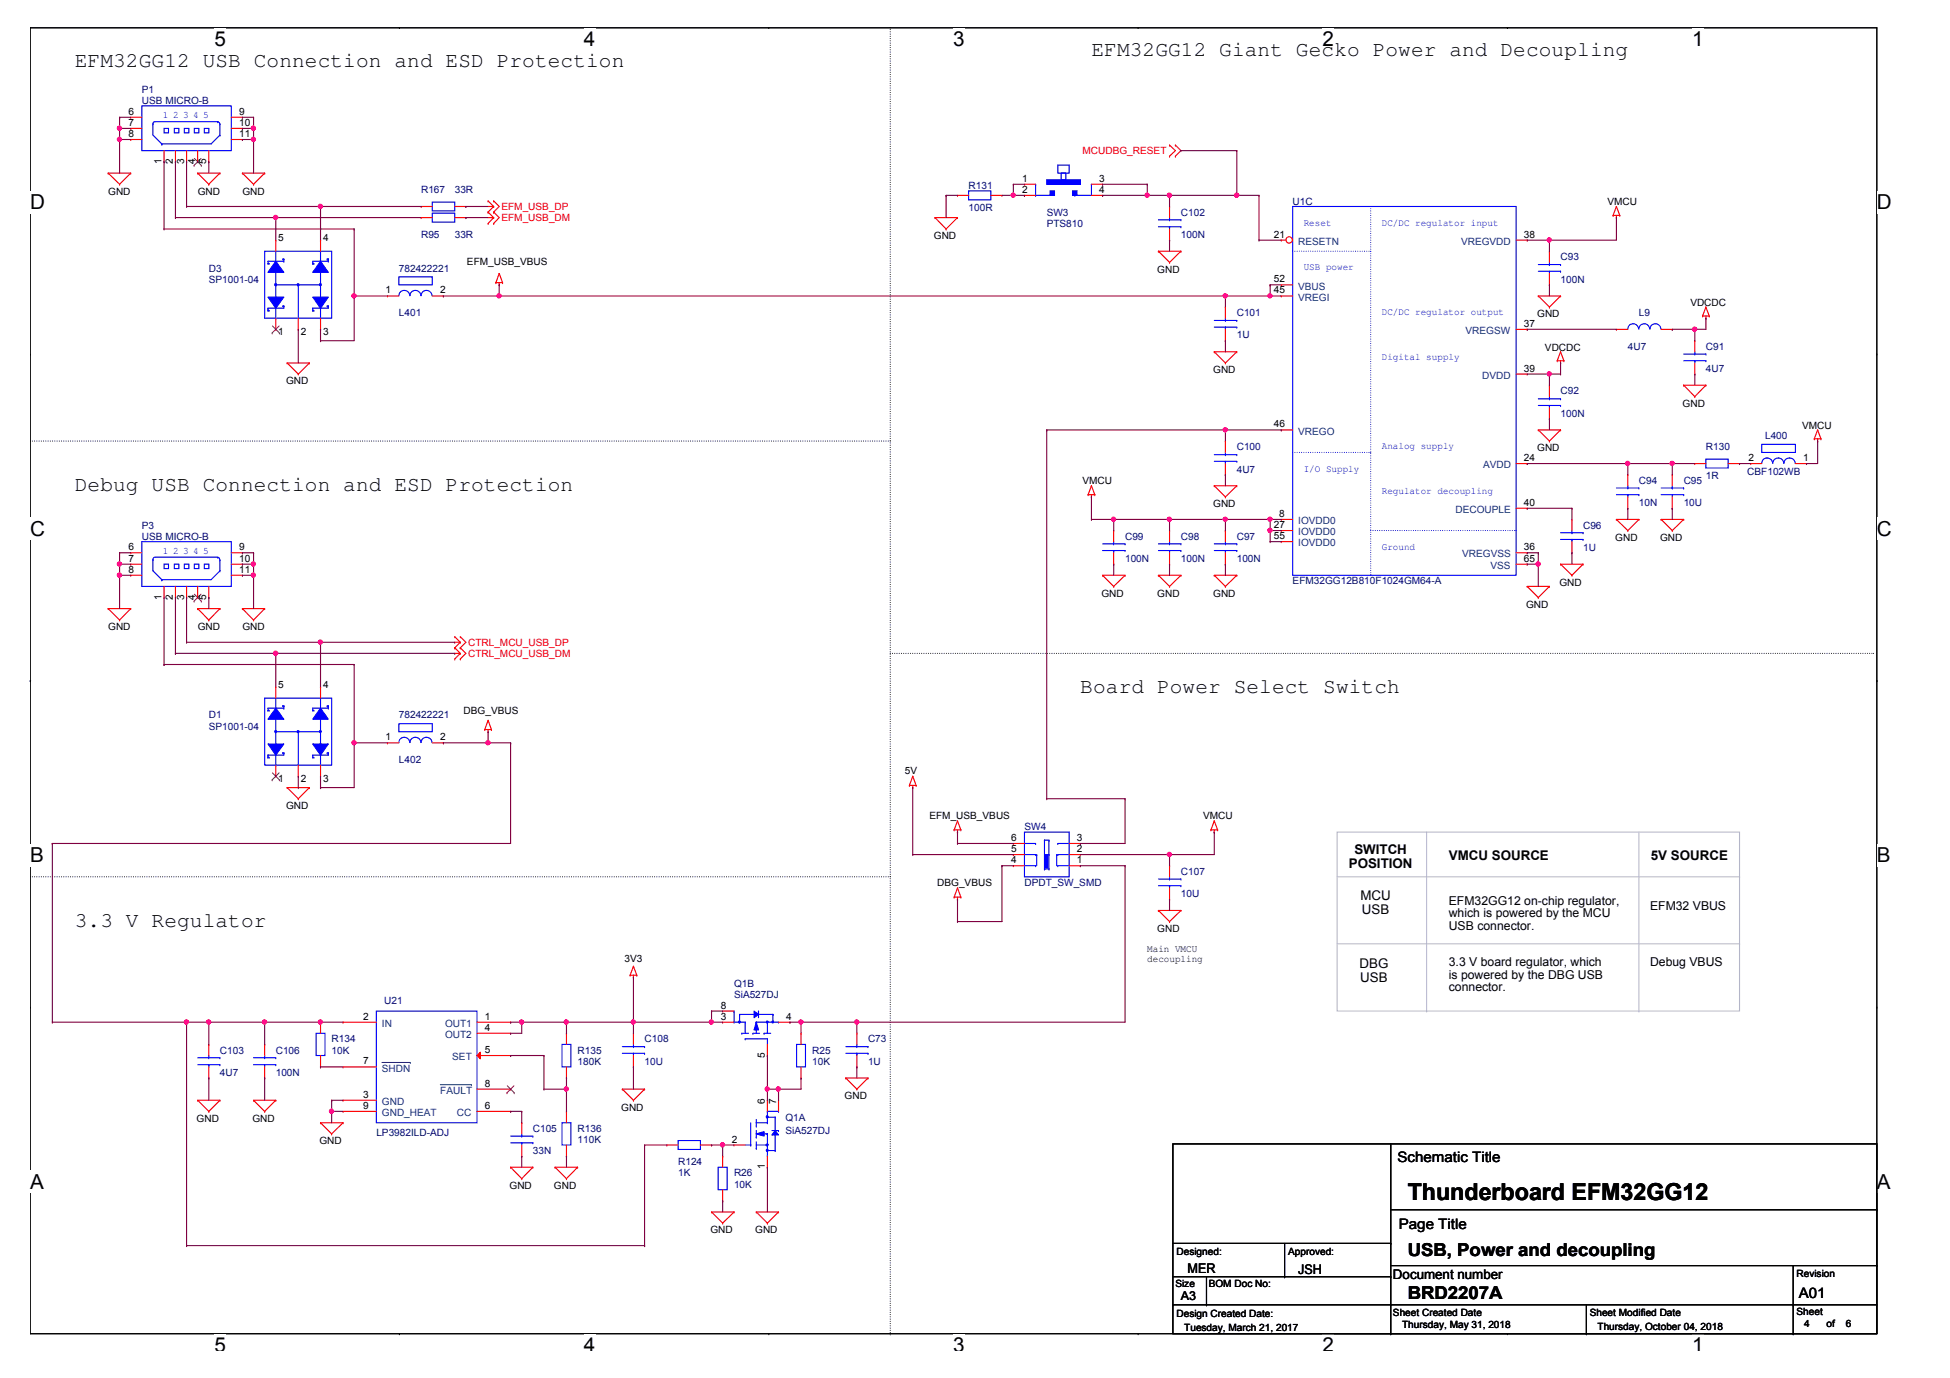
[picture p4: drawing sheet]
<svg xmlns="http://www.w3.org/2000/svg" width="297mm" height="210mm" viewBox="0 0 297 210" stroke-linecap="round" stroke-linejoin="round" font-family="sans-serif">
<defs><g id="words">
<text font-size="3.6" x="214.4" y="182.8">Thunderboard EFM32GG12</text>
<g font-size="3.2">
<text x="11.4" y="10.2">EFM32GG12 USB Connection and ESD Protection</text>
<text x="166.3" y="8.5">EFM32GG12 Giant Gecko Power and Decoupling</text>
<text x="11.4" y="74.8">Debug USB Connection and ESD Protection</text>
<text x="164.6" y="105.5">Board Power Select Switch</text>
<text x="11.4" y="141.2">3.3 V Regulator</text>
</g>
<g font-size="3.1">
<text x="32.7" y="7">5</text>
<text x="89" y="7">4</text>
<text x="145.2" y="7">3</text>
<text x="201.5" y="7">2</text>
<text x="257.7" y="7">1</text>
<text x="4.6" y="31.9">D</text>
<text x="285.9" y="31.9">D</text>
<text x="4.6" y="81.6">C</text>
<text x="285.9" y="81.6">C</text>
<text x="4.6" y="131.3">B</text>
<text x="285.9" y="131.3">B</text>
<text x="4.6" y="181.1">A</text>
<text x="285.9" y="181.1">A</text>
<text x="32.7" y="206">5</text>
<text x="89" y="206">4</text>
<text x="145.2" y="206">3</text>
<text x="201.5" y="206">2</text>
<text x="257.7" y="206">1</text>
</g>
<g font-size="2.7">
<text x="214.4" y="191.3">USB, Power and decoupling</text>
<text x="214.4" y="197.9">BRD2207A</text>
</g>
<g font-size="2.2">
<text x="212.9" y="177">Schematic Title</text>
<text x="213.1" y="187.2">Page Title</text>
<text x="274" y="197.7">A01</text>
</g>
<g font-size="2">
<text x="206.3" y="130">SWITCH</text>
<text x="220.7" y="131.1">VMCU SOURCE</text>
<text x="251.5" y="131.1">5V SOURCE</text>
<text x="205.5" y="132.2">POSITION</text>
<text x="207.2" y="137.2">MCU</text>
<text x="207.4" y="139.3">USB</text>
<text x="207.1" y="147.4">DBG</text>
<text x="207.2" y="149.5">USB</text>
<text x="180.9" y="193.8">MER</text>
<text x="197.8" y="194">JSH</text>
<text x="212.2" y="194.9">Document number</text>
</g>
<g font-size="1.9">
<text x="220.7" y="137.8">EFM32GG12 on-chip regulator,</text>
<text x="220.7" y="139.7">which is powered by the MCU</text>
<text x="220.7" y="141.6">USB connector.</text>
<text x="251.3" y="138.7">EFM32 VBUS</text>
<text x="220.7" y="147.2">3.3 V board regulator, which</text>
<text x="220.7" y="149.1">is powered by the DBG USB</text>
<text x="251.3" y="147.2">Debug VBUS</text>
<text x="220.7" y="151">connector.</text>
<text x="179.9" y="198.1">A3</text>
</g>
<g font-size="1.5">
<text x="19.6" y="17.5">6</text>
<text x="36.4" y="17.5">9</text>
<text x="19.6" y="19.2">7</text>
<text x="19.6" y="20.9">8</text>
<text x="36.4" y="19.2">10</text>
<text x="36.4" y="20.9">11</text>
<text x="16.5" y="29.6">GND</text>
<text x="24.6" y="25" transform="rotate(-90 24.6 25)">1</text>
<text x="26.3" y="25" transform="rotate(-90 26.3 25)">2</text>
<text x="28" y="25" transform="rotate(-90 28 25)">3</text>
<text x="29.7" y="25" transform="rotate(-90 29.7 25)">4</text>
<text x="30.1" y="29.6">GND</text>
<text x="31.4" y="25" transform="rotate(-90 31.4 25)">5</text>
<text x="36.9" y="29.6">GND</text>
<text x="155.7" y="27.7">1</text>
<text x="155.7" y="29.4">2</text>
<text x="167.4" y="27.7">3</text>
<text x="167.4" y="29.4">4</text>
<text x="244.9" y="31.2">VMCU</text>
<text x="42.4" y="36.7">5</text>
<text x="49.2" y="36.7">4</text>
<text x="71.1" y="40.3">EFM_USB_VBUS</text>
<text x="142.3" y="36.4">GND</text>
<text x="176.3" y="41.5">GND</text>
<text x="194" y="36.2">21</text>
<text x="232.1" y="36.2">38</text>
<text x="58.7" y="44.7">1</text>
<text x="67" y="44.7">2</text>
<text x="194" y="43">52</text>
<text x="194" y="44.7">45</text>
<text x="257.5" y="46.7">VDCDC</text>
<text x="42.4" y="51.1">1</text>
<text x="45.8" y="51.1">2</text>
<text x="49.2" y="51.1">3</text>
<text x="232.1" y="49.8">37</text>
<text x="234.2" y="48.3">GND</text>
<text x="235.3" y="53.5">VDCDC</text>
<text x="43.6" y="58.5">GND</text>
<text x="184.8" y="56.9">GND</text>
<text x="232.1" y="56.6">39</text>
<text x="194" y="65.1">46</text>
<text x="256.3" y="62">GND</text>
<text x="274.5" y="65.4">VMCU</text>
<text x="232.1" y="70.2">24</text>
<text x="234.2" y="68.7">GND</text>
<text x="266.3" y="70.2">2</text>
<text x="274.7" y="70.2">1</text>
<text x="164.9" y="73.7">VMCU</text>
<text x="184.8" y="77.3">GND</text>
<text x="232.1" y="77">40</text>
<text x="19.6" y="83.8">6</text>
<text x="36.4" y="83.8">9</text>
<text x="194" y="80.4">27</text>
<text x="194" y="82.1">55</text>
<text x="194.9" y="78.7">8</text>
<text x="232.1" y="83.8">36</text>
<text x="246.1" y="82.4">GND</text>
<text x="252.9" y="82.4">GND</text>
<text x="19.6" y="85.6">7</text>
<text x="19.6" y="87.2">8</text>
<text x="36.4" y="85.6">10</text>
<text x="36.4" y="87.2">11</text>
<text x="232.1" y="85.6">65</text>
<text x="237.5" y="89.2">GND</text>
<text x="24.6" y="91.4" transform="rotate(-90 24.6 91.4)">1</text>
<text x="26.3" y="91.4" transform="rotate(-90 26.3 91.4)">2</text>
<text x="28" y="91.4" transform="rotate(-90 28 91.4)">3</text>
<text x="29.7" y="91.4" transform="rotate(-90 29.7 91.4)">4</text>
<text x="31.4" y="91.4" transform="rotate(-90 31.4 91.4)">5</text>
<text x="167.8" y="90.9">GND</text>
<text x="176.3" y="90.9">GND</text>
<text x="184.8" y="90.9">GND</text>
<text x="232.5" y="92.6">GND</text>
<text x="16.5" y="96">GND</text>
<text x="30.1" y="96">GND</text>
<text x="36.9" y="96">GND</text>
<text x="42.4" y="104.8">5</text>
<text x="49.2" y="104.8">4</text>
<text x="58.7" y="112.8">1</text>
<text x="67" y="112.8">2</text>
<text x="70.6" y="108.8">DBG_VBUS</text>
<text x="42.4" y="119.1">1</text>
<text x="45.8" y="119.1">2</text>
<text x="49.2" y="119.1">3</text>
<text x="137.9" y="117.9">5V</text>
<text x="43.6" y="123.2">GND</text>
<text x="141.6" y="124.8">EFM_USB_VBUS</text>
<text x="183.3" y="124.8">VMCU</text>
<text x="154" y="131.5">4</text>
<text x="154" y="129.8">5</text>
<text x="154" y="128.1">6</text>
<text x="164.1" y="131.5">1</text>
<text x="164.1" y="129.8">2</text>
<text x="164.1" y="128.1">3</text>
<text x="142.8" y="135">DBG_VBUS</text>
<text x="176.3" y="141.9">GND</text>
<text x="95.1" y="146.6">3V3</text>
<text x="174.8" y="145">Main VMCU</text>
<text x="174.8" y="146.5">decoupling</text>
<text x="55.3" y="155.3">2</text>
<text x="73.8" y="155.3">1</text>
<text x="109.8" y="155.3">3</text>
<text x="109.8" y="153.6">8</text>
<text x="119.8" y="155.3">4</text>
<text x="73.8" y="157">4</text>
<text x="73.8" y="160.4">5</text>
<text x="116.5" y="161.1" transform="rotate(-90 116.5 161.1)">5</text>
<text x="55.3" y="167.2">3</text>
<text x="55.3" y="162.1">7</text>
<text x="73.8" y="165.5">8</text>
<text x="128.7" y="167.5">GND</text>
<text x="29.9" y="170.9">GND</text>
<text x="38.5" y="170.9">GND</text>
<text x="55.3" y="168.9">9</text>
<text x="73.8" y="168.9">6</text>
<text x="94.6" y="169.2">GND</text>
<text x="116.5" y="168.1" transform="rotate(-90 116.5 168.1)">6</text>
<text x="118.2" y="168.1" transform="rotate(-90 118.2 168.1)">7</text>
<text x="48.7" y="174.3">GND</text>
<text x="111.5" y="174">2</text>
<text x="116.5" y="178.1" transform="rotate(-90 116.5 178.1)">1</text>
<text x="77.6" y="181.1">GND</text>
<text x="84.4" y="181.1">GND</text>
<text x="108.2" y="187.9">GND</text>
<text x="115" y="187.9">GND</text>
<text x="179.2" y="191.1">Designed:</text>
<text x="196.2" y="191.1">Approved:</text>
<text x="179" y="196">Size</text>
<text x="184.1" y="196">BOM Doc No:</text>
<text x="273.7" y="194.5">Revision</text>
<text x="179.2" y="200.7">Design Created Date:</text>
<text x="180.4" y="202.7">Tuesday, March 21, 2017</text>
<text x="212.2" y="200.5">Sheet Created Date</text>
<text x="213.6" y="202.4">Thursday, May 31, 2018</text>
<text x="242.2" y="200.5">Sheet Modified Date</text>
<text x="243.3" y="202.5">Thursday, October 04, 2018</text>
<text x="273.7" y="200.3">Sheet</text>
<text x="274.8" y="202.2">4</text>
<text x="278.2" y="202.2">of</text>
<text x="281.1" y="202.2">6</text>
</g>
<g font-size="1.5" fill="#000080">
<text x="21.6" y="14.1">P1</text>
<text x="21.6" y="15.8">USB MICRO-B</text>
<text x="64.1" y="29.5">R167</text>
<text x="69.3" y="29.5">33R</text>
<text x="147.5" y="28.8">R131</text>
<text x="147.5" y="32.2">100R</text>
<text x="159.4" y="32.9">SW3</text>
<text x="159.4" y="34.5">PTS810</text>
<text x="179.9" y="32.9">C102</text>
<text x="196.9" y="31.2">U1C</text>
<text x="31.8" y="41.4">D3</text>
<text x="60.8" y="41.4">782422221</text>
<text x="64.1" y="36.3">R95</text>
<text x="69.3" y="36.3">33R</text>
<text x="179.9" y="36.3">100N</text>
<text x="237.7" y="39.7">C93</text>
<text x="31.8" y="43.1">SP1001-04</text>
<text x="237.7" y="43.1">100N</text>
<text x="60.8" y="48.2">L401</text>
<text x="188.4" y="48.2">C101</text>
<text x="188.4" y="51.6">1U</text>
<text x="248" y="53.3">4U7</text>
<text x="249.7" y="48.2">L9</text>
<text x="259.9" y="53.3">C91</text>
<text x="259.9" y="56.7">4U7</text>
<text x="237.7" y="60.1">C92</text>
<text x="237.7" y="63.5">100N</text>
<text x="188.4" y="68.6">C100</text>
<text x="259.9" y="68.6">R130</text>
<text x="268.9" y="66.9">L400</text>
<text x="188.4" y="72">4U7</text>
<text x="249.7" y="73.7">C94</text>
<text x="249.7" y="77.1">10N</text>
<text x="256.5" y="73.7">C95</text>
<text x="256.5" y="77.1">10U</text>
<text x="259.9" y="73">1R</text>
<text x="266.2" y="72.3">CBF102WB</text>
<text x="21.6" y="80.5">P3</text>
<text x="21.6" y="82.2">USB MICRO-B</text>
<text x="171.4" y="82.2">C99</text>
<text x="179.9" y="82.2">C98</text>
<text x="188.4" y="82.2">C97</text>
<text x="241.1" y="80.5">C96</text>
<text x="241.1" y="83.9">1U</text>
<text x="171.4" y="85.6">100N</text>
<text x="179.9" y="85.6">100N</text>
<text x="188.4" y="85.6">100N</text>
<text x="196.9" y="89">EFM32GG12B810F1024GM64-A</text>
<text x="31.8" y="109.4">D1</text>
<text x="31.8" y="111.1">SP1001-04</text>
<text x="60.8" y="109.4">782422221</text>
<text x="60.8" y="116.2">L402</text>
<text x="156.1" y="126.4">SW4</text>
<text x="156.1" y="135">DPDT_SW_SMD</text>
<text x="179.9" y="133.3">C107</text>
<text x="179.9" y="136.7">10U</text>
<text x="58.5" y="153">U21</text>
<text x="111.8" y="150.3">Q1B</text>
<text x="111.8" y="152">SiA527DJ</text>
<text x="33.5" y="160.5">C103</text>
<text x="42" y="160.5">C106</text>
<text x="50.5" y="158.8">R134</text>
<text x="50.5" y="160.5">10K</text>
<text x="88" y="160.5">R135</text>
<text x="98.2" y="158.8">C108</text>
<text x="123.7" y="160.5">R25</text>
<text x="132.2" y="158.8">C73</text>
<text x="33.5" y="163.9">4U7</text>
<text x="42" y="163.9">100N</text>
<text x="88" y="162.2">180K</text>
<text x="98.2" y="162.2">10U</text>
<text x="123.7" y="162.2">10K</text>
<text x="132.2" y="162.2">1U</text>
<text x="57.3" y="173.1">LP3982ILD-ADJ</text>
<text x="81.2" y="172.4">C105</text>
<text x="88" y="172.4">R136</text>
<text x="119.6" y="170.7">Q1A</text>
<text x="119.6" y="172.8">SiA527DJ</text>
<text x="81.2" y="175.8">33N</text>
<text x="88" y="174.1">110K</text>
<text x="103.3" y="177.5">R124</text>
<text x="103.3" y="179.2">1K</text>
<text x="111.8" y="179.2">R26</text>
<text x="111.8" y="180.9">10K</text>
</g>
<g font-size="1.5" fill="#00f">
<text x="24.8" y="18">1</text>
<text x="26.4" y="18">2</text>
<text x="27.9" y="18">3</text>
<text x="29.4" y="18">4</text>
<text x="31" y="18">5</text>
<text x="198.6" y="34.4">Reset</text>
<text x="210.5" y="34.4">DC/DC regulator input</text>
<text x="198.6" y="41.2">USB power</text>
<text x="210.5" y="48">DC/DC regulator output</text>
<text x="210.5" y="54.8">Digital supply</text>
<text x="198.6" y="71.8">I/O Supply</text>
<text x="210.5" y="68.4">Analog supply</text>
<text x="210.5" y="75.2">Regulator decoupling</text>
<text x="210.5" y="83.7">Ground</text>
<text x="24.8" y="84.4">1</text>
<text x="26.4" y="84.4">2</text>
<text x="27.9" y="84.4">3</text>
<text x="29.4" y="84.4">4</text>
<text x="31" y="84.4">5</text>
</g>
<g font-size="1.5" fill="#f00">
<text x="164.9" y="23.5">MCUDBG_RESET</text>
<text x="76.4" y="32">EFM_USB_DP</text>
<text x="76.4" y="33.7">EFM_USB_DM</text>
<text x="71.3" y="98.4">CTRL_MCU_USB_DP</text>
<text x="71.3" y="100.1">CTRL_MCU_USB_DM</text>
</g>
<g font-size="1.5" fill="#004080">
<text x="197.8" y="37.3">RESETN</text>
<text x="222.6" y="37.3">VREGVDD</text>
<text x="197.8" y="44.1">VBUS</text>
<text x="197.8" y="45.8">VREGI</text>
<text x="223.2" y="50.9">VREGSW</text>
<text x="225.8" y="57.7">DVDD</text>
<text x="197.8" y="66.2">VREGO</text>
<text x="225.9" y="71.3">AVDD</text>
<text x="197.8" y="79.8">IOVDD0</text>
<text x="197.8" y="81.5">IOVDD0</text>
<text x="197.8" y="83.2">IOVDD0</text>
<text x="221.7" y="78.1">DECOUPLE</text>
<text x="222.7" y="84.9">VREGVSS</text>
<text x="227" y="86.7">VSS</text>
<text x="58.2" y="156.4">IN</text>
<text x="67.8" y="156.4">OUT1</text>
<text x="67.8" y="158.1">OUT2</text>
<text x="68.9" y="161.5">SET</text>
<text x="58.2" y="163.2">SHDN</text>
<text x="67.1" y="166.6">FAULT</text>
<text x="58.2" y="168.3">GND</text>
<text x="58.2" y="170">GND_HEAT</text>
<text x="69.6" y="170">CC</text>
</g>
</g></defs>
<path d="M4.6 4.2h281.3v199h-281.3z" fill="none" stroke="#000" stroke-width=".17"/>
<g fill="#fff">
<path d="M32.7 4.2h1.7v3.5h-1.7z"/>
<path d="M32.7 203.2h1.7v2.5h-1.7z"/>
</g>
<path d="M60.8 4.2h.1M60.8 203.2h.1" fill="none" stroke="#000" stroke-width=".17"/>
<g fill="#fff">
<path d="M89 4.2h1.7v3.5h-1.7z"/>
<path d="M89 203.2h1.7v2.5h-1.7z"/>
</g>
<path d="M117.1 4.2h.1M117.1 203.2h.1" fill="none" stroke="#000" stroke-width=".17"/>
<g fill="#fff">
<path d="M145.2 4.2h1.8v3.5h-1.8z"/>
<path d="M145.2 203.2h1.8v2.5h-1.8z"/>
</g>
<path d="M173.4 4.2h.1M173.4 203.2h.1" fill="none" stroke="#000" stroke-width=".17"/>
<g fill="#fff">
<path d="M201.5 4.2h1.7v3.5h-1.7z"/>
<path d="M201.5 203.2h1.7v2.5h-1.7z"/>
</g>
<path d="M229.6 4.2h.1M229.6 203.2h.1" fill="none" stroke="#000" stroke-width=".17"/>
<g fill="#fff">
<path d="M257.7 4.2h1.8v3.5h-1.8z"/>
<path d="M257.7 203.2h1.8v2.5h-1.8z"/>
<path d="M4.6 29.1h2.2v3.5h-2.2z"/>
<path d="M285.9 29.1h2.2v3.5h-2.2z"/>
<path d="M4.6 78.8h2.2v3.5h-2.2z"/>
<path d="M285.9 78.8h2.2v3.5h-2.2z"/>
</g>
<path d="M4.6 53.9h.1M285.9 53.9h.1" fill="none" stroke="#000" stroke-width=".17"/>
<g fill="#fff">
<path d="M4.6 128.5h2.1v3.5h-2.1z"/>
<path d="M285.9 128.5h2.1v3.5h-2.1z"/>
</g>
<path d="M4.6 103.7h.1M285.9 103.7h.1" fill="none" stroke="#000" stroke-width=".17"/>
<path d="M4.6 103.7h.1M285.9 103.7h.1" fill="none" stroke="#000" stroke-width=".15"/>
<g fill="#fff">
<path d="M4.6 178.3h2.1v3.4h-2.1z"/>
<path d="M285.9 178.3h2.1v3.4h-2.1z"/>
</g>
<g fill="none" stroke="#000" stroke-width=".17">
<path d="M4.6 153.4h.1M285.9 153.4h.1M178.7 174.2h107.2v29h-107.2zM211.9 174.2v29M178.7 198.8h.1M178.7 198.8h107.2M178.7 194.5h33.2M178.7 189.4h33.2M183.8 198.8h.1M183.8 194.5v4.3M195.7 194.5h.1M195.7 189.4v5.1"/>
<path d="M211.9 198.8h.1M211.9 194.5h.1M211.9 189.4h.1M211.9 184.3h74M211.9 192.8h74M241.7 198.8v4.4M273.1 198.8h.1M273.1 192.8v10.4M285.9 184.3h.1M285.9 192.8h.1M211.9 203.2h.1M241.7 203.2h.1"/>
<path d="M273.1 203.2h.1"/>
</g>
<path d="M135.6 4.2h.1M4.6 67.2h131M135.6 67.2h.1M135.6 99.5h149.8M285.4 99.5h.1M4.6 133.6h131M135.6 133.6h.1M135.6 203.3v-199.1" fill="none" stroke="#000" stroke-width=".17" stroke-dasharray="0 .3"/>
<path d="M203.7 126.7h61.3v27.3h-61.3zM203.7 133.6h61.3M217.3 126.7v27.3M249.7 126.7v27.3M265 133.6h.1M203.7 143.8h61.3M217.3 154h.1M249.7 154h.1M265 143.8h.1" fill="none" stroke="#c0c0c0" stroke-width=".17"/>
<g fill="none" stroke="#f00" stroke-width=".17">
<path d="M16.5 26.4h.1M16.5 26.4h3.4M16.5 26.4l1.7 1.7M18.2 28.1h.1M19.9 26.4h.1M19.9 26.4l-1.7 1.7M30.1 26.4h.1M30.1 26.4h3.4M30.1 26.4l1.7 1.7M31.8 28.1h.1M33.5 26.4h.1M33.5 26.4l-1.7 1.7"/>
<path d="M36.9 26.4h.1M36.9 26.4h3.4M36.9 26.4l1.7 1.7M38.6 28.1h.1M40.3 26.4h.1M40.3 26.4l-1.7 1.7M74.4 30.6h.1M74.4 32.3h.1M74.4 34h.1M74.4 33.1h.8M74.4 30.6l.8 .9M74.4 31.5h.8"/>
<path d="M74.4 32.3l.8 .8M75.2 30.6h.1M75.2 32.3h.1M75.2 31.5h.1M75.2 34h.1M75.2 33.1h.1M75.2 30.6l.8 .9-.8 .8M75.2 31.5l-.8 .8M75.2 32.3l.8 .8-.8 .9M75.2 33.1l-.8 .9M142.4 33.1h.1M142.4 33.1h3.5"/>
<path d="M142.4 33.1l1.7 1.8M144.1 34.9h.1M145.9 33.1h.1M145.9 33.1l-1.8 1.8M176.5 38.3h.1M176.5 38.3h3.4M176.5 38.3l1.7 1.7M178.2 40h.1M178.2 22.1h.1M178.2 23.8h.1M178.2 22.1l.8 .8-.8 .9M179 22.1h.1"/>
<path d="M179 23.8h.1M179 22.1l.9 .8-.9 .9M179.9 38.3h.1M179.9 38.3l-1.7 1.7M245.7 32.8h.1M245.7 32.8h1M246.2 33.1h.1M246.2 31.5h.1M246.2 32.8v.3M246.2 31.5l-.5 1.3M246.2 31.5l.5 1.3M246.7 32.8h.1"/>
<path d="M43.7 55.3h.1M43.7 55.3h3.4M43.7 55.3l1.7 1.7M45.4 57h.1M47.1 55.3h.1M47.1 55.3l-1.7 1.7M75.5 43.1h.1M75.5 43.1h1.1M76 43.4h.1M76 41.7h.1M76 43.1v.3M76 41.7l-.5 1.4"/>
<path d="M76 41.7l.6 1.4M76.6 43.1h.1M185 53.6h.1M185 53.6h3.4M185 53.6l1.7 1.7M186.7 55.3h.1M188.4 53.6h.1M188.4 53.6l-1.7 1.7M234.3 45.1h.1M234.3 45.1h3.4M234.3 45.1l1.7 1.7M236 46.8h.1"/>
<path d="M237.2 54.9h.1M237.2 54.9h1M237.7 45.1h.1M237.7 55.3h.1M237.7 53.6h.1M237.7 45.1l-1.7 1.7M237.7 54.9v.4M237.7 53.6l.5 1.3M237.7 53.6l-.5 1.3M238.2 54.9h.1M256.5 58.7h.1M256.5 58.7h3.4"/>
<path d="M256.5 58.7l1.7 1.7M258.2 51.9h.1M258.2 57h.1M258.2 51.9v1.7M258.2 55.3v1.7M259.3 48.1h.1M259.3 48.1h1.1M259.9 58.7h.1M259.9 48.5h.1M259.9 46.8h.1M259.9 58.7l-1.7 1.7M259.9 48.1v.4"/>
<path d="M259.9 46.8l.5 1.3M259.9 46.8l-.6 1.3M260.4 48.1h.1M165.7 75.4h.1M165.7 75.4h1.1M166.3 75.7h.1M166.3 74h.1M166.3 75.4v.3M166.3 74l-.6 1.4M166.3 74l.5 1.4M166.8 75.4h.1M185 74h.1"/>
<path d="M185 74h3.4M185 74l1.7 1.7M186.7 75.7h.1M188.4 74h.1M188.4 74l-1.7 1.7M234.3 65.5h.1M234.3 65.5h3.4M234.3 65.5l1.7 1.7M236 67.2h.1M237.7 65.5h.1M237.7 65.5l-1.7 1.7M239.5 79.1h.1"/>
<path d="M239.5 79.1v1.7M246.2 79.1h.1M246.2 79.1h3.5M246.2 79.1l1.8 1.7M248 72.3h.1M248 77.4h.1M248 72.3v1.7M248 75.7v1.7M249.7 79.1h.1M249.7 79.1l-1.7 1.7M253 79.1h.1M253 79.1h3.5"/>
<path d="M253 79.1l1.7 1.7M256.5 79.1h.1M256.5 79.1l-1.8 1.7M258.2 60.4h.1M276.4 66.8h.1M276.4 66.8h1M276.9 67.2h.1M276.9 65.5h.1M276.9 66.8v.4M276.9 65.5l.5 1.3M276.9 65.5l-.5 1.3M277.4 66.8h.1"/>
<path d="M16.5 92.7h.1M16.5 92.7h3.4M16.5 92.7l1.7 1.7M18.2 94.4h.1M19.9 92.7h.1M19.9 92.7l-1.7 1.7M30.1 92.7h.1M30.1 92.7h3.4M30.1 92.7l1.7 1.7M31.8 94.4h.1M33.5 92.7h.1M33.5 92.7l-1.7 1.7"/>
<path d="M36.9 92.7h.1M36.9 92.7h3.4M36.9 92.7l1.7 1.7M38.6 94.4h.1M40.3 92.7h.1M40.3 92.7l-1.7 1.7M69.3 97h.1M69.3 98.7h.1M69.3 97l.8 .8M69.3 97.8h.8M69.3 98.7l.8 .8M69.3 99.5h.8"/>
<path d="M70.1 97h.1M70.1 98.7h.1M70.1 97.8h.1M70.1 99.5h.1M70.1 97l.9 .8-.9 .9M70.1 97.8l-.8 .9M70.1 98.7l.9 .8-.9 .9M70.1 99.5l-.8 .9M168 87.6h.1M168 87.6h3.4M168 87.6l1.6 1.7M169.6 89.3h.1"/>
<path d="M171.4 87.6h.1M171.4 87.6l-1.8 1.7M176.5 87.6h.1M176.5 87.6h3.4M176.5 87.6l1.7 1.7M178.2 89.3h.1M179.9 87.6h.1M179.9 87.6l-1.7 1.7M185 87.6h.1M185 87.6h3.4M185 87.6l1.7 1.7M186.7 89.3h.1"/>
<path d="M188.4 87.6h.1M188.4 87.6l-1.7 1.7M232.6 89.3h.1M232.6 89.3h3.4M232.6 89.3l1.7 1.7M234.3 91h.1M236 89.3h.1M236 89.3l-1.7 1.7M237.7 85.9h.1M237.7 85.9h3.4M237.7 85.9l1.8 1.7M239.5 87.6h.1"/>
<path d="M239.5 84.2h.1M239.5 82.5v1.7M241.1 85.9h.1M241.1 85.9l-1.6 1.7M248 80.8h.1M254.7 80.8h.1M43.7 120h.1M43.7 120h3.4M43.7 120l1.7 1.7M47.1 120h.1M47.1 120l-1.7 1.7M59 113.2h.1"/>
<path d="M59 113.2h1.8M65.8 113.2h1.7M67.5 113.2h.1M69.3 100.4h.1M70.1 100.4h.1M73.8 111.1h.1M73.8 111.1h1.1M74.4 111.5h.1M74.4 109.7h.1M74.4 111.1v.4M74.4 109.7l-.6 1.4M74.4 109.7l.5 1.4"/>
<path d="M74.9 111.1h.1M138.5 119.6h.1M138.5 119.6h1M139 120h.1M139 118.2h.1M139 119.6v.4M139 118.2l.5 1.4M139 118.2l-.5 1.4M139.5 119.6h.1M45.4 121.7h.1M145.3 126.4h.1M145.3 136.7h.1"/>
<path d="M145.3 126.4h1.1M145.3 136.7h1.1M145.9 126.7h.1M145.9 125.1h.1M145.9 137h.1M145.9 135.3h.1M145.9 126.4v.3M145.9 136.7v.3M145.9 125.1l.5 1.3M145.9 125.1l-.6 1.3M145.9 135.3l.5 1.4M145.9 135.3l-.6 1.4"/>
<path d="M146.4 126.4h.1M146.4 136.7h.1M176.5 138.7h.1M176.5 138.7h3.4M176.5 138.7l1.7 1.7M179.9 138.7h.1M179.9 138.7l-1.7 1.7M184.5 126.4h.1M184.5 126.4h1M185 126.7h.1M185 125.1h.1M185 126.4v.3"/>
<path d="M185 125.1l-.5 1.3M185 125.1l.5 1.3M185.5 126.4h.1M96 148.5h.1M96 148.5h1M96.5 148.9h.1M96.5 147.2h.1M96.5 148.5v.4M96.5 147.2l-.5 1.3M96.5 147.2l.5 1.3M97 148.5h.1M130.5 157.4h.1"/>
<path d="M130.5 157.4v1.7M178.2 140.4h.1M30.1 167.6h.1M30.1 167.6h3.4M30.1 167.6l1.7 1.7M31.8 169.3h.1M33.5 167.6h.1M33.5 167.6l-1.7 1.7M38.6 167.6h.1M38.6 167.6h3.4M38.6 167.6l1.7 1.7M40.3 169.3h.1"/>
<path d="M42 167.6h.1M42 167.6l-1.7 1.7M48.8 171h.1M48.8 171h3.5M48.8 171l1.7 1.7M50.5 172.7h.1M52.3 171h.1M52.3 171l-1.8 1.7M77.8 177.8h.1M77.8 177.8h3.4M77.8 177.8l1.7 1.7M79.5 179.5h.1"/>
<path d="M79.5 171h.1M79.5 176.1h.1M79.5 171v1.7M79.5 174.4v1.7M81.2 177.8h.1M81.2 177.8l-1.7 1.7M84.6 177.8h.1M84.6 177.8h3.4M84.6 177.8l1.7 1.7M86.3 179.5h.1M88 177.8h.1M88 177.8l-1.7 1.7"/>
<path d="M94.8 165.9h.1M94.8 165.9h3.4M94.8 165.9l1.7 1.7M96.5 167.6h.1M98.2 165.9h.1M98.2 165.9l-1.7 1.7M128.8 164.2h.1M128.8 164.2h3.4M128.8 164.2l1.7 1.7M130.5 165.9h.1M130.5 162.5h.1M130.5 160.8v1.7"/>
<path d="M132.2 164.2h.1M132.2 164.2l-1.7 1.7M108.4 184.6h.1M108.4 184.6h3.4M108.4 184.6l1.7 1.7M110.1 186.3h.1M111.8 184.6h.1M111.8 184.6l-1.7 1.7M115.2 184.6h.1M115.2 184.6h3.4M115.2 184.6l1.7 1.7M116.9 186.3h.1"/>
<path d="M118.6 184.6h.1M118.6 184.6l-1.7 1.7"/>
</g>
<g fill="none" stroke="#00f" stroke-width=".17">
<path d="M157.7 29.8h.1M157.7 29.8h2.6M256.5 53.9h3.4M256.5 54.9h3.4M258.2 54.9h.1M258.2 53.9h.1M258.2 53.6v.3M258.2 54.9v.4M259.9 53.9h.1M259.9 54.9h.1M246.2 74.3h3.5M246.2 75.4h3.5"/>
<path d="M248 75.4h.1M248 74.3h.1M248 74v.3M248 75.4v.3M249.7 74.3h.1M249.7 75.4h.1M237.7 81.2h3.4M237.7 82.2h3.4M239.5 82.2h.1M239.5 81.2h.1M239.5 80.8v.4M239.5 82.2v.3"/>
<path d="M241.1 81.2h.1M241.1 82.2h.1M60.8 110.2h5v1.3h-5zM60.8 113.1a.83 .83 0 0 1 .8-.8 .83 .83 0 0 1 .8 .8M62.5 113.1a.83 .83 0 0 1 .8-.8 .83 .83 0 0 1 .8 .8M64.1 113.1a.83 .83 0 0 1 .9-.8 .83 .83 0 0 1 .8 .8M128.8 159.4h3.4M130.5 159.4h.1M130.5 159.1v.3M132.2 159.4h.1M77.8 173.1h3.4M77.8 174.1h3.4"/>
<path d="M79.5 174.1h.1M79.5 173.1h.1M79.5 172.7v.4M79.5 174.1v.3M81.2 173.1h.1M81.2 174.1h.1M128.8 160.4h3.4M130.5 160.4h.1M130.5 160.4v.4M132.2 160.4h.1"/>
</g>
<path d="M159.4 27.4h5.2v.7h-5.2z" fill-rule="evenodd" fill="#00f"/>
<path d="M159.4 27.4h5.2v.7h-5.2zM161.6 26.4h.8v1h-.8z" fill="none" stroke="#00f" stroke-width=".17"/>
<path d="M163.4 29.1h.7v.7h-.7z" fill-rule="evenodd" fill="#00f"/>
<path d="M161.1 25.1h1.8v1.3h-1.8zM163.4 29.1h.7v.7h-.7z" fill="none" stroke="#00f" stroke-width=".17"/>
<path d="M159.9 29.1h.7v.7h-.7z" fill-rule="evenodd" fill="#00f"/>
<g fill="none" stroke="#00f" stroke-width=".17">
<path d="M40.3 38.3h10.2v10.2h-10.2zM43.1 39.5h.1M43.2 39.8h.1M43.2 39.5h.1M43.2 39.8h-2.4v.3M43.2 39.5v.3M65.8 32.5h3.5v1.3h-3.5zM157.7 28.1h.1M157.7 28.1v1.7M159.9 29.1h.7v.7h-.7zM163.7 29.8h.1M166.3 28.1h.1"/>
<path d="M166.3 28.1v1.7h-2.6M40.8 40.1h.1M40.8 40.1h.2M41 40.1h.1"/>
</g>
<path d="M64.1 33.1h.1M64.1 33.1h1.7M69.3 33.1h1.7M71 33.1h.1M156.1 28.1h.1M156.1 29.8h.1M156.1 28.1h1.6M156.1 29.8h1.6M166.3 28.1h1.7M166.3 29.8h1.7M168 28.1h.1M168 29.8h.1" fill="none" stroke="#f00" stroke-width=".17"/>
<path d="M42 39.8l1.2 1.7h-2.4z" fill-rule="evenodd" fill="#00f"/>
<path d="M42 39.8l1.2 1.7h-2.4zM40.8 46.9h.1M40.8 46.9h2.4M40.8 47.3h.2M41 47.3h.1" fill="none" stroke="#00f" stroke-width=".17"/>
<path d="M40.8 45.3h2.4l-1.2 1.6z" fill-rule="evenodd" fill="#00f"/>
<path d="M42 38.3v10.2M40.8 45.3h2.4l-1.2 1.6zM40.8 47.3h.1M40.8 46.9v.4M42 48.5h.1M42 43.4h6.8M43.1 46.6h.1M43.2 46.6h.1M43.2 46.6v.3M45.4 43.4h.1M45.4 43.4v5.1M48.8 43.4h.1" fill="none" stroke="#00f" stroke-width=".17"/>
<path d="M41.9 43.3h.2v.2h-.2z" fill-rule="evenodd" fill="#00f"/>
<path d="M41.9 43.3h.2v.2h-.2z" fill="none" stroke="#00f" stroke-width=".17"/>
<path d="M45.3 43.3h.2v.2h-.2z" fill-rule="evenodd" fill="#00f"/>
<path d="M45.3 43.3h.2v.2h-.2z" fill="none" stroke="#00f" stroke-width=".17"/>
<path d="M48.8 39.8l1.2 1.7h-2.4z" fill-rule="evenodd" fill="#00f"/>
<path d="M48.8 39.8l1.2 1.7h-2.4z" fill="none" stroke="#00f" stroke-width=".17"/>
<path d="M48.7 43.3h.2v.2h-.2z" fill-rule="evenodd" fill="#00f"/>
<g fill="none" stroke="#00f" stroke-width=".17">
<path d="M50 39.5h.1M50 39.8h.1M50 39.5v.3M50 39.8h-2.4v.3M47.6 46.9h.1M47.6 47.3h.1M47.6 40.1h.1M47.6 47.3h.2M47.6 40.1h.2M47.6 46.9v.4M47.8 47.3h.1M47.8 40.1h.1"/>
<path d="M48.7 43.3h.2v.2h-.2zM49.8 46.6h.1M49.8 46.6h.2M50 46.6h.1M50 46.6v.3h-2.4"/>
</g>
<path d="M47.6 45.3h2.4l-1.2 1.6z" fill-rule="evenodd" fill="#00f"/>
<g fill="none" stroke="#00f" stroke-width=".17">
<path d="M48.8 38.3v10.2M49.8 39.5h.1M49.8 39.5h.2M65.8 30.8h3.5v1.3h-3.5zM236 40v.3M47.6 45.3h2.4l-1.2 1.6zM48.8 48.5h.1M60.8 42.2h5v1.2h-5zM60.8 45a.83 .83 0 0 1 .8-.8 .83 .83 0 0 1 .8 .8M62.5 45a.83 .83 0 0 1 .8-.8 .83 .83 0 0 1 .8 .8M64.1 45a.83 .83 0 0 1 .9-.8 .83 .83 0 0 1 .8 .8M234.3 40.3h3.4"/>
<path d="M234.3 41.3h3.4M236 41.3h.1M236 40.3h.1M236 41.3v.4M237.7 40.3h.1M237.7 41.3h.1M185 69.3h3.4M185 70.3h3.4M186.7 70.3h.1M186.7 69.3h.1M186.7 68.9v.4M186.7 70.3v.3"/>
<path d="M188.4 69.3h.1M188.4 70.3h.1M234.3 60.7h3.4M234.3 61.8h3.4M236 61.8h.1M236 60.7h.1M236 60.4v.3M236 61.8v.3M237.7 60.7h.1M237.7 61.8h.1M253 74.3h3.5M253 75.4h3.5"/>
<path d="M254.7 75.4h.1M254.7 74.3h.1M254.7 74v.3M254.7 75.4v.3M256.5 74.3h.1M256.5 75.4h.1M168 82.8h3.4M168 83.9h3.4M169.6 83.9h.1M169.6 82.8h.1M169.6 82.5v.3M169.6 83.9v.3"/>
<path d="M171.4 82.8h.1M171.4 83.9h.1M40.3 106.3h10.2v10.2h-10.2zM40.8 108.2h.1M40.8 108.2h.2M41 108.2h.1M43.1 107.5h.1M43.2 107.9h.1M43.2 107.5h.1M43.2 107.9h-2.4v.3M43.2 107.5v.4M30.1 161.1h3.4"/>
<path d="M30.1 162.2h3.4M31.8 162.2h.1M31.8 161.1h.1M31.8 160.8v.3M31.8 162.2v.3M33.5 161.1h.1M33.5 162.2h.1M38.6 161.1h3.4M38.6 162.2h3.4M40.3 162.2h.1M40.3 161.1h.1M40.3 160.8v.3"/>
<path d="M40.3 162.2v.3M42 161.1h.1M42 162.2h.1M103.3 173.7h3.4v1.4h-3.4z"/>
</g>
<g fill="none" stroke="#f00" stroke-width=".17">
<path d="M42 36.6h.1M42 36.6v1.7M48.8 36.6h.1M48.8 36.6v1.7M64.1 31.5h.1M64.1 31.5h1.7M69.3 31.5h1.7M71 31.5h.1M236 38.3h.1M236 38.3v1.7M42 50.2h.1M42 48.5v1.7"/>
<path d="M45.4 50.2h.1M45.4 48.5v1.7M48.8 50.2h.1M48.8 48.5v1.7M59 45.1h.1M59 45.1h1.8M65.8 45.1h1.7M67.5 45.1h.1M236 43.4h.1M236 58.7h.1M236 41.7v1.7M236 58.7v1.7"/>
<path d="M186.7 67.2h.1M186.7 72.3h.1M186.7 67.2v1.7M186.7 70.6v1.7M236 63.8h.1M236 62.1v1.7M254.7 72.3h.1M254.7 77.4h.1M254.7 72.3v1.7M254.7 75.7v1.7M169.6 80.8h.1M169.6 85.9h.1"/>
<path d="M169.6 80.8v1.7M169.6 84.2v1.7M31.8 159.1h.1M31.8 159.1v1.7M40.3 159.1h.1M40.3 159.1v1.7M31.8 164.2h.1M31.8 162.5v1.7M40.3 164.2h.1M40.3 162.5v1.7M101.6 174.4h.1M101.6 174.4h1.7"/>
<path d="M106.7 174.4h1.7M108.4 174.4h.1"/>
</g>
<path d="M41.5 50.7h.1M41.5 49.7l1.1 1M42.5 49.7l-1 1M42.6 50.7h.1" fill="none" stroke="#804000" stroke-width=".15"/>
<path d="M42 107.9l1.2 1.7h-2.4z" fill-rule="evenodd" fill="#00f"/>
<path d="M40.8 115h.1M40.8 115h2.4M40.8 115.4h.2M41 115.4h.1M42 107.9l1.2 1.7h-2.4z" fill="none" stroke="#00f" stroke-width=".17"/>
<path d="M40.8 113.3h2.4l-1.2 1.7z" fill-rule="evenodd" fill="#00f"/>
<path d="M40.8 113.3h2.4l-1.2 1.7zM40.8 115.4h.1M40.8 115v.4M42 116.5h.1M42 106.3v10.2M42 111.5h6.8M43.1 114.7h.1M43.2 114.7h.1M43.2 114.7v.3M45.4 111.5h.1M45.4 111.5v5M48.8 111.5h.1" fill="none" stroke="#00f" stroke-width=".17"/>
<path d="M41.9 111.3h.2v.2h-.2z" fill-rule="evenodd" fill="#00f"/>
<path d="M41.9 111.3h.2v.2h-.2z" fill="none" stroke="#00f" stroke-width=".17"/>
<path d="M45.3 111.3h.2v.2h-.2z" fill-rule="evenodd" fill="#00f"/>
<path d="M45.3 111.3h.2v.2h-.2z" fill="none" stroke="#00f" stroke-width=".17"/>
<path d="M48.8 107.9l1.2 1.7h-2.4z" fill-rule="evenodd" fill="#00f"/>
<path d="M48.8 107.9l1.2 1.7h-2.4z" fill="none" stroke="#00f" stroke-width=".17"/>
<path d="M48.7 111.3h.2v.2h-.2z" fill-rule="evenodd" fill="#00f"/>
<g fill="none" stroke="#00f" stroke-width=".17">
<path d="M47.6 115h.1M47.6 115.4h.1M47.6 108.2h.1M47.6 115.4h.2M47.6 108.2h.2M47.6 115v.4M47.8 115.4h.1M47.8 108.2h.1M48.7 111.3h.2v.2h-.2zM49.8 114.7h.1M49.8 114.7h.2M50 107.5h.1"/>
<path d="M50 114.7h.1M50 107.9h.1M50 114.7v.3h-2.4M50 107.5v.4M50 107.9h-2.4v.3"/>
</g>
<path d="M47.6 113.3h2.4l-1.2 1.7z" fill-rule="evenodd" fill="#00f"/>
<g fill="none" stroke="#00f" stroke-width=".17">
<path d="M185 48.8h3.4M185 49.8h3.4M186.7 49.8h.1M186.7 48.8h.1M186.7 48.5v.3M186.7 49.8v.4M188.4 48.8h.1M188.4 49.8h.1M21.6 82.5h13.6v6.8h-13.6zM23.3 85.3h.1M23.3 85.3v1.7l1.4 1.3M23.6 84.9l-.3 .1v.2"/>
<path d="M23.6 84.9h9.6M24.7 88.3h.1M25 85.9h.7v.7h-.7zM26.6 85.9h.6v.7h-.6zM28.1 85.9h.7v.7h-.7zM29.6 85.9h.7v.7h-.7zM31.1 85.9h.7v.7h-.7zM33.1 84.9l.3 .1 .1 .2M33.2 84.9h.1M33.5 85.3h.1M33.5 87h.1M33.5 87l-1.4 1.3h-7.4"/>
<path d="M33.5 85.3v1.7M47.6 113.3h2.4l-1.2 1.7zM48.8 116.5h.1M48.8 106.3v10.2M49.8 107.5h.1M49.8 107.5h.2M159.1 128h.1M159.1 132.4h.1M159.1 128v4.4M159.1 128h.7M159.1 132.4h.7M159.1 130.2h.7"/>
<path d="M159.8 128h.1M159.8 132.4h.1M159.8 130.2h.1M159.8 128v4.4M48.1 157.4h1.4v3.4h-1.4z"/>
</g>
<g fill="none" stroke="#f00" stroke-width=".17">
<path d="M186.7 46.8h.1M186.7 51.9h.1M186.7 46.8v1.7M186.7 50.2v1.7M19.9 84.2h.1M19.9 85.9h.1M19.9 87.6h.1M19.9 84.2h1.7M19.9 85.9h1.7M19.9 87.6h1.7M25 91h.1M25 89.3v1.7"/>
<path d="M26.7 91h.1M26.7 89.3v1.7M28.4 91h.1M28.4 89.3v1.7M30.1 91h.1M30.1 89.3v1.7M31.8 91h.1M31.8 89.3v1.7M35.2 84.2h1.7M35.2 85.9h1.7M35.2 87.6h1.7M36.9 84.2h.1"/>
<path d="M36.9 85.9h.1M36.9 87.6h.1M42 118.2h.1M42 104.6h.1M42 104.6v1.7M42 116.5v1.7M45.4 118.2h.1M45.4 116.5v1.7M48.8 104.6h.1M48.8 118.2h.1M48.8 104.6v1.7M48.8 116.5v1.7"/>
<path d="M48.8 155.7h.1M48.8 155.7v1.7M48.8 162.5h.1M48.8 160.8v1.7"/>
</g>
<path d="M29.6 91.6h.1M29.6 90.5l1.1 1.1M30.6 90.5l-1 1.1M30.7 91.6h.1M41.5 118.8h.1M41.5 117.7l1.1 1.1M42.5 117.7l-1 1.1M42.6 118.8h.1" fill="none" stroke="#804000" stroke-width=".15"/>
<path d="M159.3 130.3h.3v1.9h-.3z" fill-rule="evenodd" fill="#00f"/>
<g fill="none" stroke="#00f" stroke-width=".17">
<path d="M196.9 31.5h34v56.1h-34zM259.9 69.9h3.3v1.4h-3.3zM176.5 82.8h3.4M176.5 83.9h3.4M178.2 83.9h.1M178.2 82.8h.1M178.2 82.5v.3M178.2 83.9v.3M179.9 82.8h.1M179.9 83.9h.1M156.1 126.7h6.8v6.9h-6.8zM156.1 128.5h1.6"/>
<path d="M156.1 130.2h1.6M156.1 131.9h1.6M157.7 128.5h.1M157.7 130.2h.1M157.7 131.9h.1M157.9 130.2h.1M157.9 130.2v1.7M159.3 130.3h.3v1.9h-.3zM161 130.2h.1M161 130.2v1.7M161.1 131.9h.1M161.1 130.2h.1"/>
<path d="M161.1 128.5h.1M161.1 128.5h1.8M161.1 130.2h1.8M161.1 131.9h1.8M85.6 159.1h1.4v3.4h-1.4zM121.3 159.1h1.4v3.4h-1.4z"/>
</g>
<g fill="none" stroke="#f00" stroke-width=".17">
<path d="M195.2 79.1h.1M195.2 79.1h1.7M258.2 70.6h.1M258.2 70.6h1.7M263.2 70.6h1.8M265 70.6h.1M178.2 80.8h.1M178.2 85.9h.1M178.2 80.8v1.7M178.2 84.2v1.7M154.4 131.9h.1M154.4 130.2h.1"/>
<path d="M154.4 128.5h.1M154.4 131.9h1.7M154.4 130.2h1.7M154.4 128.5h1.7M162.9 131.9h1.7M162.9 130.2h1.7M162.9 128.5h1.7M164.6 131.9h.1M164.6 130.2h.1M164.6 128.5h.1M86.3 157.4h.1M86.3 157.4v1.7"/>
<path d="M122 157.4h.1M122 157.4v1.7M86.3 164.2h.1M86.3 162.5v1.7M122 164.2h.1M122 162.5v1.7"/>
</g>
<path d="M196.9 38.3h11.9M208.8 38.3h.1M208.8 31.5v56.1M196.9 68.9h11.9M208.8 68.9h.1M208.8 87.6h.1M208.8 80.8h22.1M230.9 80.8h.1" fill="none" stroke="#00f" stroke-width=".17" stroke-dasharray="0 .3"/>
<circle cx="196.4" cy="36.5" r=".49" fill="#fff"/>
<g fill="none" stroke="#f00" stroke-width=".17">
<path d="M178.2 31.5h.1M178.2 36.6h.1M178.2 31.5v1.6M178.2 34.9v1.7M195.2 36.6h.1M195.2 36.6h.7M230.9 36.6h1.7M232.6 36.6h.1M195.2 43.4h.1M195.2 45.1h.1M195.2 43.4h1.7M195.2 45.1h1.7"/>
<path d="M230.9 50.2h1.7M230.9 57h1.7M232.6 50.2h.1M232.6 57h.1M195.2 65.5h.1M195.2 65.5h1.7M230.9 70.6h1.7M230.9 77.4h1.7M232.6 70.6h.1M232.6 77.4h.1M266.7 70.6h.1M266.7 70.6h1.7"/>
<path d="M273.5 70.6h1.7M275.2 70.6h.1M186.7 80.8h.1M186.7 85.9h.1M186.7 80.8v1.7M186.7 84.2v1.7M195.2 80.8h.1M195.2 82.5h.1M195.2 80.8h1.7M195.2 82.5h1.7M230.9 84.2h1.7M230.9 85.9h1.7"/>
<path d="M232.6 84.2h.1M232.6 85.9h.1M86.3 176.1h.1M86.3 169.3h.1M86.3 169.3v1.7M86.3 174.4v1.7M110.1 176.1h.1M110.1 176.1v1.7M110.1 182.9h.1M110.1 181.2v1.7"/>
<circle cx="196.4" cy="36.5" r=".49"/>
</g>
<g fill="none" stroke="#00f" stroke-width=".17">
<path d="M176.5 33.5h3.4M176.5 34.5h3.4M178.2 34.5h.1M178.2 33.5h.1M178.2 33.1v.4M178.2 34.5v.4M179.9 33.5h.1M179.9 34.5h.1M268.4 67.7h5.1v1.2h-5.1zM268.4 70.6a.83 .83 0 0 1 .8-.8 .83 .83 0 0 1 .8 .8M270.1 70.6a.83 .83 0 0 1 .8-.8 .83 .83 0 0 1 .8 .8M271.8 70.6a.85 .85 0 0 1 .8-.8 .85 .85 0 0 1 .8 .8"/>
<path d="M185 82.8h3.4M185 83.9h3.4M186.7 83.9h.1M186.7 82.8h.1M186.7 82.5v.3M186.7 83.9v.3M188.4 82.8h.1M188.4 83.9h.1M85.6 171h1.4v3.4h-1.4zM109.4 177.8h1.4v3.4h-1.4zM115.2 174.9h.1M115.2 171.5h.1"/>
<path d="M115.2 173.2h.1M115.2 170.5v1M115.2 172.2v1M115.2 173.9v1M116.9 175.3h.1M116.9 170.2h1.2M116.9 175.3h1.2M118.1 170.2h.1"/>
</g>
<path d="M115.2 172.7l1.2-.3v.7z" fill="#00f"/>
<path d="M113.5 174.4h.9M114.4 174.4h.1M115.2 172.7l1.2-.3v.7zM115.2 174.4h1.7M116.9 174.4h.1M116.9 169.3h.1M116.9 169.3v1.7M118.1 175.3h.1M118.1 170.2v5.1" fill="none" stroke="#00f" stroke-width=".17"/>
<path d="M116.8 175.1h.2v.2h-.2z" fill-rule="evenodd" fill="#00f"/>
<path d="M116.7 172.7h.2M116.8 175.1h.2v.2h-.2zM116.9 172.7h.1M116.9 176.1h.1M116.9 172.7v3.4" fill="none" stroke="#00f" stroke-width=".17"/>
<path d="M116.8 174.3h.2v.2h-.2z" fill-rule="evenodd" fill="#00f"/>
<path d="M115.2 171h1.7M116.8 174.3h.2v.2h-.2zM116.9 171h.1" fill="none" stroke="#00f" stroke-width=".17"/>
<path d="M118.1 172.2l.5 .7h-1z" fill-rule="evenodd" fill="#00f"/>
<path d="M118.1 172.2l.5 .7h-1z" fill="none" stroke="#00f" stroke-width=".17"/>
<path d="M116.8 170h.2v.3h-.2z" fill-rule="evenodd" fill="#00f"/>
<g fill="none" stroke="#00f" stroke-width=".17">
<path d="M21.6 16.1h13.6v6.8h-13.6zM23.3 18.9h.1M23.3 18.9v1.7l1.4 1.3M23.6 18.5l-.2 .1-.1 .2M23.6 18.5h9.6M25 19.6h.7v.6h-.7zM26.6 19.6h.6v.6h-.6zM28.1 19.6h.7v.6h-.7zM29.6 19.6h.7v.6h-.7zM31.1 19.6h.7v.6h-.7zM33.1 18.5l.3 .2 .1 .1M33.2 18.5h.1"/>
<path d="M33.5 18.9h.1M33.5 18.9v1.7M24.7 21.9h.1M33.5 20.6h.1M33.5 20.6l-1.4 1.3h-7.4M147.5 29.1h3.4v1.3h-3.4zM248 50.1a.83 .83 0 0 1 .8-.8 .83 .83 0 0 1 .8 .8M249.7 50.1a.83 .83 0 0 1 .8-.8 .83 .83 0 0 1 .8 .8M251.3 50.1a.83 .83 0 0 1 .9-.8 .83 .83 0 0 1 .8 .8M176.5 133.9h3.4M176.5 134.9h3.4M178.2 134.9h.1"/>
<path d="M178.2 133.9h.1M178.2 133.6v.3M178.2 134.9v.4M179.9 133.9h.1M179.9 134.9h.1M112.7 154.5h.1M112.7 155.7h.1M112.7 154.5h5M112.7 154.5v1.2M113 157.4h.1M113 157.4h1M116.9 155.7h1.7"/>
<path d="M117.7 154.5h.1M117.7 154.5v1.2M118.6 155.7h.1M114.4 174.4h.1M114.4 171v3.4M115.2 172.7h1.7M116.8 170h.2v.3h-.2zM116.9 172.7h.1M116.9 169.3h1.7M117.6 172.2h1M118.6 172.2h.1M118.6 169.3h.1"/>
</g>
<g fill="none" stroke="#f00" stroke-width=".17">
<path d="M19.9 17.9h.1M19.9 19.6h.1M19.9 17.9h1.7M19.9 19.6h1.7M35.2 17.9h1.7M35.2 19.6h1.7M36.9 17.9h.1M36.9 19.6h.1M19.9 21.3h.1M19.9 21.3h1.7M25 24.6h.1M25 22.9v1.7"/>
<path d="M26.7 24.6h.1M26.7 22.9v1.7M28.4 24.6h.1M28.4 22.9v1.7M30.1 24.6h.1M30.1 22.9v1.7M31.8 24.6h.1M31.8 22.9v1.7M35.2 21.3h1.7M36.9 21.3h.1M145.9 29.8h.1M145.9 29.8h1.6"/>
<path d="M150.9 29.8h1.7M152.6 29.8h.1M246.2 50.2h.1M246.2 50.2h1.8M253 50.2h1.7M254.7 50.2h.1M178.2 131.9h.1M178.2 137h.1M178.2 131.9v1.7M178.2 135.3v1.7M111.8 174.4h.1M111.8 174.4h1.7"/>
<path d="M116.9 167.6h.1M116.9 177.8h.1M116.9 167.6v1.7M116.9 176.1v1.7M118.6 167.6h.1M118.6 167.6v1.7"/>
</g>
<path d="M29.6 25.2h.1M29.6 24.1l1.1 1.1M30.6 24.1l-1 1.1M30.7 25.2h.1" fill="none" stroke="#804000" stroke-width=".15"/>
<path d="M112.5 155.6h.2v.2h-.2z" fill-rule="evenodd" fill="#00f"/>
<path d="M111.8 155.7h.1M111.8 155.7h1.7M112.5 155.6h.2v.2h-.2zM114.7 157.4h.1M114.7 157.4h1M115.2 155.7h.1M115.2 155.7h1.7M115.2 155.7v.2M116.4 157.4h.1M116.4 157.4h1M116.9 155.7h.1M116.9 155.7v1.7" fill="none" stroke="#00f" stroke-width=".17"/>
<path d="M114.9 154l.6 .5-.6 .5z" fill-rule="evenodd" fill="#00f"/>
<path d="M114.9 154l.6 .5-.6 .5z" fill="none" stroke="#00f" stroke-width=".17"/>
<path d="M116.8 155.6h.2v.2h-.2z" fill-rule="evenodd" fill="#00f"/>
<path d="M116.8 155.6h.2v.2h-.2z" fill="none" stroke="#00f" stroke-width=".17"/>
<path d="M117.6 155.6h.2v.2h-.2z" fill-rule="evenodd" fill="#00f"/>
<path d="M113.5 158.2h.1M113.5 158.2h3.4M117.6 155.6h.2v.2h-.2z" fill="none" stroke="#00f" stroke-width=".17"/>
<path d="M115.2 155.7l.3 1.2h-.6z" fill="#00f"/>
<path d="M57.3 154h15.4v17h-15.4zM111.8 154h.1M111.8 154v1.7M113.5 155.7h.1M113.5 155.7v1.7M115.2 155.7l.3 1.2h-.6zM115.2 155.7h.1M115.2 155.7v1.7M115.5 154h.1M115.5 154v1M116.9 158.2h.1M116.9 158.2v.9" fill="none" stroke="#00f" stroke-width=".17"/>
<g fill="none" stroke="#f00" stroke-width=".17">
<path d="M52.3 155.7h.1M52.3 155.7h5M72.7 155.7h5.1M72.7 157.4h5.1M77.8 155.7h.1M77.8 157.4h.1M110.1 155.7h.1M110.1 154h.1M110.1 155.7h1.7M110.1 154h1.7M116.9 159.1v1.7M118.6 155.7h1.7"/>
<path d="M120.3 155.7h.1M52.3 167.6h.1M52.3 162.5h.1M52.3 167.6h5M52.3 162.5h5M72.7 165.9h5.1M72.7 169.3h5.1M77.8 165.9h.1M77.8 169.3h.1M116.9 160.8h.1"/>
</g>
<path d="M77.2 166.5h.1M77.3 165.4l1 1.1M78.3 165.4l-1.1 1.1M78.3 166.5h.1" fill="none" stroke="#804000" stroke-width=".15"/>
<path d="M58.2 161.8h4.3M62.5 161.8h.1M67.1 165.2h4.7M71.8 165.2h.1" fill="none" stroke="#004080" stroke-width=".15"/>
<path d="M72.7 160.8l.5-.5v1z" fill="#f00"/>
<path d="M96.5 157.4h.1M96.5 157.4v1.7M52.3 169.3h.1M52.3 169.3h5M72.7 160.8l.5-.5v1zM72.7 160.8h5.1M77.8 160.8h.1M96.5 162.5h.1M96.5 160.8v1.7" fill="none" stroke="#f00" stroke-width=".17"/>
<path d="M94.8 159.4h3.4M96.5 159.4h.1M96.5 159.1v.3M98.2 159.4h.1M94.8 160.4h3.4M96.5 160.4h.1M96.5 160.4v.4M98.2 160.4h.1" fill="none" stroke="#00f" stroke-width=".17"/>
<path d="M232.6 36.6h.1M232.6 36.6h3.4M246.2 33.1h.1M246.2 33.1v3.5" fill="none" stroke="#800040" stroke-width=".17"/>
<circle cx="236" cy="36.5" r=".32" fill="#f0f"/>
<circle cx="236" cy="36.5" r=".32" fill="none" stroke="#f0f" stroke-width=".17"/>
<path d="M254.7 50.2h.1M254.7 50.2h3.5" fill="none" stroke="#800040" stroke-width=".17"/>
<circle cx="258.1" cy="50.1" r=".32" fill="#f0f"/>
<circle cx="258.1" cy="50.1" r=".32" fill="none" stroke="#f0f" stroke-width=".17"/>
<g fill="none" stroke="#800040" stroke-width=".17">
<path d="M236 36.6h.1M236 36.6v1.7M236 36.6h10.2M232.6 50.2h.1M232.6 50.2h13.6M232.6 57h3.4M236 43.4h.1M236 57h.1M236 43.4v1.7M258.2 50.2h.1M258.2 57h.1M258.2 50.2v1.7"/>
<path d="M258.2 57v1.7"/>
</g>
<circle cx="236" cy="57" r=".32" fill="#f0f"/>
<circle cx="236" cy="57" r=".32" fill="none" stroke="#f0f" stroke-width=".17"/>
<path d="M236 57h.1M236 57v1.7M232.6 70.6h.1M232.6 70.6h15.4M236 63.8h.1M236 63.8v1.7M232.6 84.2h.1M232.6 85.9h.1M232.6 84.2h1.7M234.3 84.2h.1M234.3 84.2v1.7h-1.7" fill="none" stroke="#800040" stroke-width=".17"/>
<circle cx="234.3" cy="85.9" r=".32" fill="#f0f"/>
<circle cx="234.3" cy="85.9" r=".32" fill="none" stroke="#f0f" stroke-width=".17"/>
<g fill="none" stroke="#800040" stroke-width=".17">
<path d="M232.6 77.4h.1M232.6 77.4h6.9M239.5 77.4h.1M239.5 77.4v1.7M248 70.6h.1M248 77.4h.1M248 70.6h6.7M248 70.6v1.7M248 77.4v1.7M265 70.6h.1M265 70.6h1.7M275.2 70.6h.1"/>
<path d="M276.9 67.2h.1M276.9 67.2v3.4h-1.7M234.3 85.9h.1M234.3 85.9v3.4"/>
</g>
<circle cx="254.7" cy="70.6" r=".32" fill="#f0f"/>
<circle cx="254.7" cy="70.6" r=".32" fill="none" stroke="#f0f" stroke-width=".17"/>
<circle cx="247.9" cy="70.6" r=".32" fill="#f0f"/>
<circle cx="247.9" cy="70.6" r=".32" fill="none" stroke="#f0f" stroke-width=".17"/>
<path d="M178.2 79.1h.1M178.2 79.1h8.5M254.7 70.6h.1M254.7 77.4h.1M254.7 70.6v1.7M254.7 77.4v1.7M254.7 70.6h3.5M239.5 84.2h.1M239.5 84.2v1.7" fill="none" stroke="#800040" stroke-width=".17"/>
<circle cx="186.6" cy="79.1" r=".32" fill="#f0f"/>
<circle cx="186.6" cy="79.1" r=".32" fill="none" stroke="#f0f" stroke-width=".17"/>
<circle cx="178.1" cy="79.1" r=".32" fill="#f0f"/>
<circle cx="178.1" cy="79.1" r=".32" fill="none" stroke="#f0f" stroke-width=".17"/>
<path d="M169.6 79.1h.1M169.6 79.1v1.7M178.2 79.1h.1M178.2 79.1v1.7M186.7 79.1h.1M186.7 79.1v1.7M169.6 85.9h.1M169.6 85.9v1.7M178.2 85.9h.1M178.2 85.9v1.7M186.7 85.9h.1M186.7 85.9v1.7" fill="none" stroke="#800040" stroke-width=".17"/>
<circle cx="169.6" cy="79.1" r=".32" fill="#f0f"/>
<circle cx="169.6" cy="79.1" r=".32" fill="none" stroke="#f0f" stroke-width=".17"/>
<path d="M159.4 65.5h.1M159.4 65.5h27.3M166.3 79.1h.1M166.3 79.1h3.3M186.7 72.3h.1M186.7 65.5h.1M186.7 65.5v1.7M186.7 72.3v1.7" fill="none" stroke="#800040" stroke-width=".17"/>
<circle cx="186.6" cy="65.5" r=".32" fill="#f0f"/>
<circle cx="186.6" cy="65.5" r=".32" fill="none" stroke="#f0f" stroke-width=".17"/>
<path d="M193.5 45.1h.1M193.5 45.1h1.7" fill="none" stroke="#800040" stroke-width=".17"/>
<circle cx="193.5" cy="45.1" r=".32" fill="#f0f"/>
<circle cx="193.5" cy="45.1" r=".32" fill="none" stroke="#f0f" stroke-width=".17"/>
<path d="M76 45.1h.1M76 45.1h110.7M186.7 45.1h.1M186.7 51.9h.1M186.7 45.1v1.7M186.7 51.9v1.7M193.5 43.4h.1M193.5 43.4v1.7M193.5 43.4h1.7" fill="none" stroke="#800040" stroke-width=".17"/>
<circle cx="186.6" cy="45.1" r=".32" fill="#f0f"/>
<circle cx="186.6" cy="45.1" r=".32" fill="none" stroke="#f0f" stroke-width=".17"/>
<circle cx="76" cy="45.1" r=".32" fill="#f0f"/>
<circle cx="76" cy="45.1" r=".32" fill="none" stroke="#f0f" stroke-width=".17"/>
<path d="M168 28.1h.1M168 28.1h6.8M174.8 29.8h.1M174.8 28.1h.1M174.8 29.8h3.4M174.8 28.1v1.7" fill="none" stroke="#800040" stroke-width=".17"/>
<circle cx="174.7" cy="29.7" r=".32" fill="#f0f"/>
<circle cx="174.7" cy="29.7" r=".32" fill="none" stroke="#f0f" stroke-width=".17"/>
<path d="M168 29.8h.1M168 29.8h6.8M178.2 29.8h.1M178.2 29.8h10.2M178.2 29.8v1.7" fill="none" stroke="#800040" stroke-width=".17"/>
<circle cx="188.4" cy="29.7" r=".32" fill="#f0f"/>
<circle cx="188.4" cy="29.7" r=".32" fill="none" stroke="#f0f" stroke-width=".17"/>
<circle cx="178.1" cy="29.7" r=".32" fill="#f0f"/>
<circle cx="178.1" cy="29.7" r=".32" fill="none" stroke="#f0f" stroke-width=".17"/>
<path d="M144.1 29.8h.1M144.1 29.8h1.8M144.1 29.8v3.3M178.2 36.6h.1M178.2 36.6v1.7M193.5 79.1h.1M193.5 79.1v1.7M193.5 82.5h.1M193.5 82.5h1.7" fill="none" stroke="#800040" stroke-width=".17"/>
<circle cx="193.5" cy="80.8" r=".32" fill="#f0f"/>
<circle cx="193.5" cy="80.8" r=".32" fill="none" stroke="#f0f" stroke-width=".17"/>
<circle cx="193.5" cy="79.1" r=".32" fill="#f0f"/>
<circle cx="193.5" cy="79.1" r=".32" fill="none" stroke="#f0f" stroke-width=".17"/>
<g fill="none" stroke="#800040" stroke-width=".17">
<path d="M18.2 17.9h.1M18.2 17.9h1.7M18.2 17.9v1.7M36.9 17.9h.1M36.9 17.9h1.7M38.6 17.9h.1M38.6 17.9v1.7M25 34.9h.1M25 34.9h28.9M26.7 33.1h.1M26.7 33.1h15.3M45.4 50.2h.1"/>
<path d="M45.4 50.2v5.1M186.7 79.1h.1M186.7 79.1h8.5M193.5 79.1h.1M193.5 80.8h.1M193.5 80.8h1.7M193.5 80.8v1.7"/>
</g>
<circle cx="42" cy="33.1" r=".32" fill="#f0f"/>
<circle cx="42" cy="33.1" r=".32" fill="none" stroke="#f0f" stroke-width=".17"/>
<path d="M28.4 31.5h.1M28.4 31.5h20.4" fill="none" stroke="#800040" stroke-width=".17"/>
<circle cx="48.8" cy="31.4" r=".32" fill="#f0f"/>
<circle cx="48.8" cy="31.4" r=".32" fill="none" stroke="#f0f" stroke-width=".17"/>
<g fill="none" stroke="#800040" stroke-width=".17">
<path d="M18.2 19.6h.1M18.2 19.6h1.7M36.9 19.6h.1M36.9 19.6h1.7M38.6 19.6h.1M38.6 19.6v1.7h-1.7M18.2 21.3h.1M18.2 21.3h1.7M25 24.6h.1M25 24.6v10.3M26.7 24.6h.1M26.7 24.6v8.5"/>
<path d="M28.4 24.6h.1M28.4 24.6v6.9M31.8 24.6h.1M31.8 24.6v1.8M36.9 21.3h.1"/>
</g>
<circle cx="38.6" cy="21.2" r=".32" fill="#f0f"/>
<circle cx="38.6" cy="21.2" r=".32" fill="none" stroke="#f0f" stroke-width=".17"/>
<circle cx="38.6" cy="19.5" r=".32" fill="#f0f"/>
<circle cx="38.6" cy="19.5" r=".32" fill="none" stroke="#f0f" stroke-width=".17"/>
<path d="M18.2 19.6h.1M18.2 19.6v1.7" fill="none" stroke="#800040" stroke-width=".17"/>
<circle cx="18.2" cy="21.2" r=".32" fill="#f0f"/>
<circle cx="18.2" cy="21.2" r=".32" fill="none" stroke="#f0f" stroke-width=".17"/>
<circle cx="18.2" cy="19.5" r=".32" fill="#f0f"/>
<circle cx="18.2" cy="19.5" r=".32" fill="none" stroke="#f0f" stroke-width=".17"/>
<g fill="none" stroke="#800040" stroke-width=".17">
<path d="M18.2 21.3h.1M18.2 21.3v5.1M38.6 21.3h.1M38.6 21.3v5.1M42 33.1h.1M42 33.1h22.1M42 33.1v3.5M48.8 31.5h.1M48.8 31.5h15.3M48.8 31.5v5.1M53.9 34.9h.1M53.9 34.9v10.2"/>
<path d="M71 31.5h.1M71 33.1h.1M71 31.5h3.4M71 33.1h3.4M48.8 51.9h.1M48.8 50.2h.1M48.8 50.2v1.7M48.8 51.9h5.1M53.9 45.1h.1M53.9 45.1h5.1"/>
</g>
<circle cx="53.9" cy="45.1" r=".32" fill="#f0f"/>
<circle cx="53.9" cy="45.1" r=".32" fill="none" stroke="#f0f" stroke-width=".17"/>
<g fill="none" stroke="#800040" stroke-width=".17">
<path d="M191.8 29.8h.1M191.8 36.6h.1M191.8 29.8v6.8M191.8 36.6h3.4M76 43.4h.1M76 43.4v1.7M164.6 130.2h13.6M178.2 130.2h.1M185 126.7h.1M185 126.7v3.5M28.4 155.7h3.4M31.8 155.7h.1"/>
<path d="M48.8 155.7h.1M48.8 155.7h3.5M77.8 155.7h.1M77.8 155.7h1.7M86.3 155.7h.1M86.3 155.7v1.7M31.8 164.2h.1M31.8 164.2v3.4M77.8 160.8h.1M77.8 160.8h5.1M86.3 164.2h.1M86.3 164.2v1.7"/>
</g>
<circle cx="86.3" cy="165.9" r=".32" fill="#f0f"/>
<circle cx="86.3" cy="165.9" r=".32" fill="none" stroke="#f0f" stroke-width=".17"/>
<g fill="none" stroke="#800040" stroke-width=".17">
<path d="M40.3 155.7h.1M40.3 155.7v3.4M77.8 157.4h.1M79.5 155.7h.1M79.5 155.7v1.7h-1.7M40.3 164.2h.1M40.3 164.2v3.4M48.8 162.5h.1M48.8 162.5h3.5M50.5 167.6h.1M50.5 169.3h.1M50.5 167.6h1.8"/>
<path d="M50.5 167.6v3.4M50.5 169.3h1.8M77.8 169.3h.1M77.8 169.3h1.7M79.5 176.1h.1M79.5 169.3h.1M79.5 169.3v1.7M79.5 176.1v1.7M86.3 176.1h.1M86.3 176.1v1.7"/>
</g>
<circle cx="50.5" cy="169.3" r=".32" fill="#f0f"/>
<circle cx="50.5" cy="169.3" r=".32" fill="none" stroke="#f0f" stroke-width=".17"/>
<path d="M96.5 148.9h.1M96.5 148.9v6.8M86.3 165.9h.1M86.3 165.9v3.4" fill="none" stroke="#800040" stroke-width=".17"/>
<circle cx="96.5" cy="155.7" r=".32" fill="#f0f"/>
<circle cx="96.5" cy="155.7" r=".32" fill="none" stroke="#f0f" stroke-width=".17"/>
<path d="M86.3 155.7h10.2M96.5 155.7h.1" fill="none" stroke="#800040" stroke-width=".17"/>
<circle cx="86.3" cy="155.7" r=".32" fill="#f0f"/>
<circle cx="86.3" cy="155.7" r=".32" fill="none" stroke="#f0f" stroke-width=".17"/>
<path d="M79.5 155.7h6.8M86.3 155.7h.1M96.5 155.7h.1M96.5 155.7v1.7M82.9 160.8h.1M82.9 165.9h.1M82.9 160.8v5.1M82.9 165.9h3.4M96.5 162.5h.1M96.5 162.5v3.4" fill="none" stroke="#800040" stroke-width=".17"/>
<circle cx="79.4" cy="155.7" r=".32" fill="#f0f"/>
<circle cx="79.4" cy="155.7" r=".32" fill="none" stroke="#f0f" stroke-width=".17"/>
<g fill="none" stroke="#800040" stroke-width=".17">
<path d="M18.2 84.2h.1M18.2 87.6h.1M18.2 84.2h1.7M18.2 84.2v1.7M18.2 87.6h1.7M26.7 99.5h.1M26.7 99.5h15.3M26.7 91v8.5M28.4 97.8h.1M28.4 97.8h20.4M36.9 84.2h.1M36.9 85.9h.1"/>
<path d="M36.9 84.2h1.7M38.6 84.2h.1M38.6 84.2v1.7h-1.7M45.4 120h.1M45.4 118.2v1.8"/>
</g>
<circle cx="38.6" cy="85.9" r=".32" fill="#f0f"/>
<circle cx="38.6" cy="85.9" r=".32" fill="none" stroke="#f0f" stroke-width=".17"/>
<path d="M18.2 85.9h.1M18.2 85.9h1.7M18.2 85.9v1.7M25 91v10.2M28.4 91h.1M28.4 91v6.8M31.8 91h.1M31.8 91v1.7M36.9 87.6h.1M38.6 85.9h.1M38.6 85.9v1.7h-1.7M25 101.2h.1" fill="none" stroke="#800040" stroke-width=".17"/>
<circle cx="18.2" cy="85.9" r=".32" fill="#f0f"/>
<circle cx="18.2" cy="85.9" r=".32" fill="none" stroke="#f0f" stroke-width=".17"/>
<path d="M18.2 87.6h.1M18.2 87.6v5.1" fill="none" stroke="#800040" stroke-width=".17"/>
<circle cx="18.2" cy="87.6" r=".32" fill="#f0f"/>
<circle cx="18.2" cy="87.6" r=".32" fill="none" stroke="#f0f" stroke-width=".17"/>
<path d="M38.6 87.6h.1M38.6 87.6v5.1" fill="none" stroke="#800040" stroke-width=".17"/>
<circle cx="38.6" cy="87.6" r=".32" fill="#f0f"/>
<circle cx="38.6" cy="87.6" r=".32" fill="none" stroke="#f0f" stroke-width=".17"/>
<path d="M42 99.5h.1M42 99.5h27.3M42 99.5v5.1M48.8 97.8h20.5M69.3 97.8h.1M69.3 99.5h.1" fill="none" stroke="#800040" stroke-width=".17"/>
<circle cx="42" cy="99.5" r=".32" fill="#f0f"/>
<circle cx="42" cy="99.5" r=".32" fill="none" stroke="#f0f" stroke-width=".17"/>
<path d="M48.8 97.8h.1M48.8 97.8v6.8" fill="none" stroke="#800040" stroke-width=".17"/>
<circle cx="48.8" cy="97.8" r=".32" fill="#f0f"/>
<circle cx="48.8" cy="97.8" r=".32" fill="none" stroke="#f0f" stroke-width=".17"/>
<path d="M31.8 155.7h.1M31.8 155.7v3.4M31.8 155.7h8.5" fill="none" stroke="#800040" stroke-width=".17"/>
<circle cx="40.3" cy="155.7" r=".32" fill="#f0f"/>
<circle cx="40.3" cy="155.7" r=".32" fill="none" stroke="#f0f" stroke-width=".17"/>
<circle cx="31.8" cy="155.7" r=".32" fill="#f0f"/>
<circle cx="31.8" cy="155.7" r=".32" fill="none" stroke="#f0f" stroke-width=".17"/>
<g fill="none" stroke="#800040" stroke-width=".17">
<path d="M53.9 45.1h.1M53.9 45.1v6.8M67.5 45.1h.1M67.5 45.1h8.5M186.7 45.1h6.8M193.5 45.1h.1M166.3 75.7h.1M166.3 75.7v3.4M8 128.5h.1M8 128.5h69.8M8 128.5v27.2M164.6 128.5h.1"/>
<path d="M164.6 128.5h6.8M171.4 131.9h.1M171.4 131.9v23.8M8 155.7h.1M8 155.7h20.4M40.3 155.7h8.5M48.8 155.7h.1"/>
</g>
<circle cx="48.8" cy="155.7" r=".32" fill="#f0f"/>
<circle cx="48.8" cy="155.7" r=".32" fill="none" stroke="#f0f" stroke-width=".17"/>
<g fill="none" stroke="#800040" stroke-width=".17">
<path d="M179.9 22.9h.1M179.9 22.9h8.5M188.4 22.9h.1M188.4 29.8h.1M188.4 22.9v6.9M188.4 29.8h3.4M164.6 131.9h.1M164.6 131.9h6.8M108.4 154h.1M108.4 155.7h.1M108.4 154h1.7M108.4 154v1.7"/>
<path d="M108.4 155.7h1.7"/>
</g>
<circle cx="108.4" cy="155.7" r=".32" fill="#f0f"/>
<circle cx="108.4" cy="155.7" r=".32" fill="none" stroke="#f0f" stroke-width=".17"/>
<path d="M120.3 155.7h.1M120.3 155.7h1.7M116.9 160.8h.1M116.9 160.8v5.1" fill="none" stroke="#800040" stroke-width=".17"/>
<circle cx="116.9" cy="165.9" r=".32" fill="#f0f"/>
<circle cx="116.9" cy="165.9" r=".32" fill="none" stroke="#f0f" stroke-width=".17"/>
<path d="M122 155.7h.1M122 155.7v1.7M122 155.7h8.5M98.2 174.4v15.3M116.9 177.8h.1M116.9 177.8v6.8M98.2 189.7h.1" fill="none" stroke="#800040" stroke-width=".17"/>
<circle cx="122" cy="155.7" r=".32" fill="#f0f"/>
<circle cx="122" cy="155.7" r=".32" fill="none" stroke="#f0f" stroke-width=".17"/>
<path d="M108.4 174.4h.1M108.4 174.4h1.7M122 164.2h.1M122 164.2v1.7" fill="none" stroke="#800040" stroke-width=".17"/>
<circle cx="110.1" cy="174.4" r=".32" fill="#f0f"/>
<circle cx="110.1" cy="174.4" r=".32" fill="none" stroke="#f0f" stroke-width=".17"/>
<path d="M98.2 174.4h.1M98.2 174.4h3.4M116.9 165.9h.1M116.9 165.9h1.7M116.9 165.9v1.7M118.6 165.9h.1M118.6 165.9v1.7" fill="none" stroke="#800040" stroke-width=".17"/>
<circle cx="118.6" cy="165.9" r=".32" fill="#f0f"/>
<circle cx="118.6" cy="165.9" r=".32" fill="none" stroke="#f0f" stroke-width=".17"/>
<g fill="none" stroke="#800040" stroke-width=".17">
<path d="M96.5 155.7h11.9M108.4 155.7h.1M130.5 155.7h.1M130.5 155.7v1.7M130.5 155.7h40.9M110.1 174.4h.1M110.1 174.4v1.7M110.1 174.4h1.7M118.6 165.9h.1M118.6 165.9h3.4M130.5 162.5h.1M130.5 162.5v1.7"/>
<path d="M110.1 182.9h.1M110.1 182.9v1.7"/>
</g>
<circle cx="130.5" cy="155.7" r=".32" fill="#f0f"/>
<circle cx="130.5" cy="155.7" r=".32" fill="none" stroke="#f0f" stroke-width=".17"/>
<path d="M28.4 155.7v34M28.4 189.7h.1" fill="none" stroke="#800040" stroke-width=".17"/>
<circle cx="28.4" cy="155.7" r=".32" fill="#f0f"/>
<circle cx="28.4" cy="155.7" r=".32" fill="none" stroke="#f0f" stroke-width=".17"/>
<g fill="none" stroke="#800040" stroke-width=".17">
<path d="M236 57h1.7M237.7 55.3h.1M237.7 57h.1M237.7 55.3v1.7M258.2 50.2h.1M259.9 48.5h.1M259.9 48.5v1.7h-1.7M169.6 79.1h8.6M178.2 79.1h.1M25 101.2h.1M25 101.2h28.9M48.8 120h.1"/>
<path d="M48.8 118.2v1.8M53.9 101.2h.1M53.9 101.2v12M28.4 189.7h69.8M98.2 189.7h.1"/>
</g>
<circle cx="53.9" cy="113.1" r=".32" fill="#f0f"/>
<circle cx="53.9" cy="113.1" r=".32" fill="none" stroke="#f0f" stroke-width=".17"/>
<path d="M48.8 120h.1M53.9 113.2h.1M53.9 113.2h5.1M53.9 113.2v6.8h-5.1M67.5 113.2h.1M67.5 113.2h10.3M74.4 111.5h.1M74.4 113.2h.1M74.4 111.5v1.7M77.8 113.2h.1M77.8 113.2v15.3" fill="none" stroke="#800040" stroke-width=".17"/>
<circle cx="74.3" cy="113.1" r=".32" fill="#f0f"/>
<circle cx="74.3" cy="113.1" r=".32" fill="none" stroke="#f0f" stroke-width=".17"/>
<g fill="none" stroke="#800040" stroke-width=".17">
<path d="M159.4 65.5h.1M159.4 65.5v56.2M186.7 65.5h8.5M195.2 65.5h.1M139 120h.1M139 120v10.2M139 130.2h.1M139 130.2h15.4M145.9 137h.1M145.9 128.5h.1M145.9 126.7h.1M145.9 126.7v1.8"/>
<path d="M145.9 137v3.4M145.9 128.5h8.5M152.6 131.9h.1M152.6 131.9v8.5h-6.7M152.6 131.9h1.8M159.4 121.7h.1M159.4 121.7h12M171.4 121.7h.1M171.4 121.7v6.8M178.2 130.2h.1M178.2 137h.1M178.2 130.2h6.8"/>
<path d="M178.2 130.2v1.7M178.2 137v1.7M145.9 140.4h.1"/>
</g>
<circle cx="178.1" cy="130.1" r=".32" fill="#f0f"/>
<circle cx="178.1" cy="130.1" r=".32" fill="none" stroke="#f0f" stroke-width=".17"/>
<path d="M152.6 29.8h1.8M154.4 29.8h.1M154.4 28.1h.1M154.4 28.1h1.7M154.4 28.1v1.7" fill="none" stroke="#800040" stroke-width=".17"/>
<circle cx="154.3" cy="29.7" r=".32" fill="#f0f"/>
<circle cx="154.3" cy="29.7" r=".32" fill="none" stroke="#f0f" stroke-width=".17"/>
<path d="M154.4 29.8h1.7M156.1 29.8h.1" fill="none" stroke="#800040" stroke-width=".17"/>
<circle cx="236" cy="36.5" r=".32" fill="#f0f"/>
<circle cx="236" cy="36.5" r=".32" fill="none" stroke="#f0f" stroke-width=".17"/>
<circle cx="258.1" cy="50.1" r=".32" fill="#f0f"/>
<circle cx="258.1" cy="50.1" r=".32" fill="none" stroke="#f0f" stroke-width=".17"/>
<circle cx="236" cy="57" r=".32" fill="#f0f"/>
<circle cx="236" cy="57" r=".32" fill="none" stroke="#f0f" stroke-width=".17"/>
<circle cx="234.3" cy="85.9" r=".32" fill="#f0f"/>
<circle cx="234.3" cy="85.9" r=".32" fill="none" stroke="#f0f" stroke-width=".17"/>
<circle cx="254.7" cy="70.6" r=".32" fill="#f0f"/>
<circle cx="254.7" cy="70.6" r=".32" fill="none" stroke="#f0f" stroke-width=".17"/>
<circle cx="247.9" cy="70.6" r=".32" fill="#f0f"/>
<circle cx="247.9" cy="70.6" r=".32" fill="none" stroke="#f0f" stroke-width=".17"/>
<circle cx="186.6" cy="79.1" r=".32" fill="#f0f"/>
<circle cx="186.6" cy="79.1" r=".32" fill="none" stroke="#f0f" stroke-width=".17"/>
<circle cx="178.1" cy="79.1" r=".32" fill="#f0f"/>
<circle cx="178.1" cy="79.1" r=".32" fill="none" stroke="#f0f" stroke-width=".17"/>
<circle cx="169.6" cy="79.1" r=".32" fill="#f0f"/>
<circle cx="169.6" cy="79.1" r=".32" fill="none" stroke="#f0f" stroke-width=".17"/>
<circle cx="186.6" cy="65.5" r=".32" fill="#f0f"/>
<circle cx="186.6" cy="65.5" r=".32" fill="none" stroke="#f0f" stroke-width=".17"/>
<circle cx="193.5" cy="45.1" r=".32" fill="#f0f"/>
<circle cx="193.5" cy="45.1" r=".32" fill="none" stroke="#f0f" stroke-width=".17"/>
<circle cx="186.6" cy="45.1" r=".32" fill="#f0f"/>
<circle cx="186.6" cy="45.1" r=".32" fill="none" stroke="#f0f" stroke-width=".17"/>
<circle cx="76" cy="45.1" r=".32" fill="#f0f"/>
<circle cx="76" cy="45.1" r=".32" fill="none" stroke="#f0f" stroke-width=".17"/>
<circle cx="174.7" cy="29.7" r=".32" fill="#f0f"/>
<circle cx="174.7" cy="29.7" r=".32" fill="none" stroke="#f0f" stroke-width=".17"/>
<circle cx="188.4" cy="29.7" r=".32" fill="#f0f"/>
<circle cx="188.4" cy="29.7" r=".32" fill="none" stroke="#f0f" stroke-width=".17"/>
<circle cx="178.1" cy="29.7" r=".32" fill="#f0f"/>
<circle cx="178.1" cy="29.7" r=".32" fill="none" stroke="#f0f" stroke-width=".17"/>
<circle cx="193.5" cy="80.8" r=".32" fill="#f0f"/>
<circle cx="193.5" cy="80.8" r=".32" fill="none" stroke="#f0f" stroke-width=".17"/>
<circle cx="193.5" cy="79.1" r=".32" fill="#f0f"/>
<circle cx="193.5" cy="79.1" r=".32" fill="none" stroke="#f0f" stroke-width=".17"/>
<circle cx="42" cy="33.1" r=".32" fill="#f0f"/>
<circle cx="42" cy="33.1" r=".32" fill="none" stroke="#f0f" stroke-width=".17"/>
<circle cx="48.8" cy="31.4" r=".32" fill="#f0f"/>
<circle cx="48.8" cy="31.4" r=".32" fill="none" stroke="#f0f" stroke-width=".17"/>
<circle cx="38.6" cy="21.2" r=".32" fill="#f0f"/>
<circle cx="38.6" cy="21.2" r=".32" fill="none" stroke="#f0f" stroke-width=".17"/>
<circle cx="38.6" cy="19.5" r=".32" fill="#f0f"/>
<circle cx="38.6" cy="19.5" r=".32" fill="none" stroke="#f0f" stroke-width=".17"/>
<circle cx="18.2" cy="21.2" r=".32" fill="#f0f"/>
<circle cx="18.2" cy="21.2" r=".32" fill="none" stroke="#f0f" stroke-width=".17"/>
<circle cx="18.2" cy="19.5" r=".32" fill="#f0f"/>
<circle cx="18.2" cy="19.5" r=".32" fill="none" stroke="#f0f" stroke-width=".17"/>
<circle cx="53.9" cy="45.1" r=".32" fill="#f0f"/>
<circle cx="53.9" cy="45.1" r=".32" fill="none" stroke="#f0f" stroke-width=".17"/>
<circle cx="86.3" cy="165.9" r=".32" fill="#f0f"/>
<circle cx="86.3" cy="165.9" r=".32" fill="none" stroke="#f0f" stroke-width=".17"/>
<circle cx="50.5" cy="169.3" r=".32" fill="#f0f"/>
<circle cx="50.5" cy="169.3" r=".32" fill="none" stroke="#f0f" stroke-width=".17"/>
<circle cx="96.5" cy="155.7" r=".32" fill="#f0f"/>
<circle cx="96.5" cy="155.7" r=".32" fill="none" stroke="#f0f" stroke-width=".17"/>
<circle cx="86.3" cy="155.7" r=".32" fill="#f0f"/>
<circle cx="86.3" cy="155.7" r=".32" fill="none" stroke="#f0f" stroke-width=".17"/>
<circle cx="79.4" cy="155.7" r=".32" fill="#f0f"/>
<circle cx="79.4" cy="155.7" r=".32" fill="none" stroke="#f0f" stroke-width=".17"/>
<circle cx="38.6" cy="85.9" r=".32" fill="#f0f"/>
<circle cx="38.6" cy="85.9" r=".32" fill="none" stroke="#f0f" stroke-width=".17"/>
<circle cx="18.2" cy="85.9" r=".32" fill="#f0f"/>
<circle cx="18.2" cy="85.9" r=".32" fill="none" stroke="#f0f" stroke-width=".17"/>
<circle cx="18.2" cy="87.6" r=".32" fill="#f0f"/>
<circle cx="18.2" cy="87.6" r=".32" fill="none" stroke="#f0f" stroke-width=".17"/>
<circle cx="38.6" cy="87.6" r=".32" fill="#f0f"/>
<circle cx="38.6" cy="87.6" r=".32" fill="none" stroke="#f0f" stroke-width=".17"/>
<circle cx="42" cy="99.5" r=".32" fill="#f0f"/>
<circle cx="42" cy="99.5" r=".32" fill="none" stroke="#f0f" stroke-width=".17"/>
<circle cx="48.8" cy="97.8" r=".32" fill="#f0f"/>
<circle cx="48.8" cy="97.8" r=".32" fill="none" stroke="#f0f" stroke-width=".17"/>
<circle cx="40.3" cy="155.7" r=".32" fill="#f0f"/>
<circle cx="40.3" cy="155.7" r=".32" fill="none" stroke="#f0f" stroke-width=".17"/>
<circle cx="31.8" cy="155.7" r=".32" fill="#f0f"/>
<circle cx="31.8" cy="155.7" r=".32" fill="none" stroke="#f0f" stroke-width=".17"/>
<circle cx="48.8" cy="155.7" r=".32" fill="#f0f"/>
<circle cx="48.8" cy="155.7" r=".32" fill="none" stroke="#f0f" stroke-width=".17"/>
<circle cx="108.4" cy="155.7" r=".32" fill="#f0f"/>
<circle cx="108.4" cy="155.7" r=".32" fill="none" stroke="#f0f" stroke-width=".17"/>
<circle cx="116.9" cy="165.9" r=".32" fill="#f0f"/>
<circle cx="116.9" cy="165.9" r=".32" fill="none" stroke="#f0f" stroke-width=".17"/>
<circle cx="122" cy="155.7" r=".32" fill="#f0f"/>
<circle cx="122" cy="155.7" r=".32" fill="none" stroke="#f0f" stroke-width=".17"/>
<circle cx="110.1" cy="174.4" r=".32" fill="#f0f"/>
<circle cx="110.1" cy="174.4" r=".32" fill="none" stroke="#f0f" stroke-width=".17"/>
<circle cx="118.6" cy="165.9" r=".32" fill="#f0f"/>
<circle cx="118.6" cy="165.9" r=".32" fill="none" stroke="#f0f" stroke-width=".17"/>
<circle cx="130.5" cy="155.7" r=".32" fill="#f0f"/>
<circle cx="130.5" cy="155.7" r=".32" fill="none" stroke="#f0f" stroke-width=".17"/>
<circle cx="28.4" cy="155.7" r=".32" fill="#f0f"/>
<circle cx="28.4" cy="155.7" r=".32" fill="none" stroke="#f0f" stroke-width=".17"/>
<circle cx="53.9" cy="113.1" r=".32" fill="#f0f"/>
<circle cx="53.9" cy="113.1" r=".32" fill="none" stroke="#f0f" stroke-width=".17"/>
<circle cx="74.3" cy="113.1" r=".32" fill="#f0f"/>
<circle cx="74.3" cy="113.1" r=".32" fill="none" stroke="#f0f" stroke-width=".17"/>
<circle cx="178.1" cy="130.1" r=".32" fill="#f0f"/>
<circle cx="178.1" cy="130.1" r=".32" fill="none" stroke="#f0f" stroke-width=".17"/>
<circle cx="154.3" cy="29.7" r=".32" fill="#f0f"/>
<circle cx="154.3" cy="29.7" r=".32" fill="none" stroke="#f0f" stroke-width=".17"/>
<use href="#words"/>
</svg>
